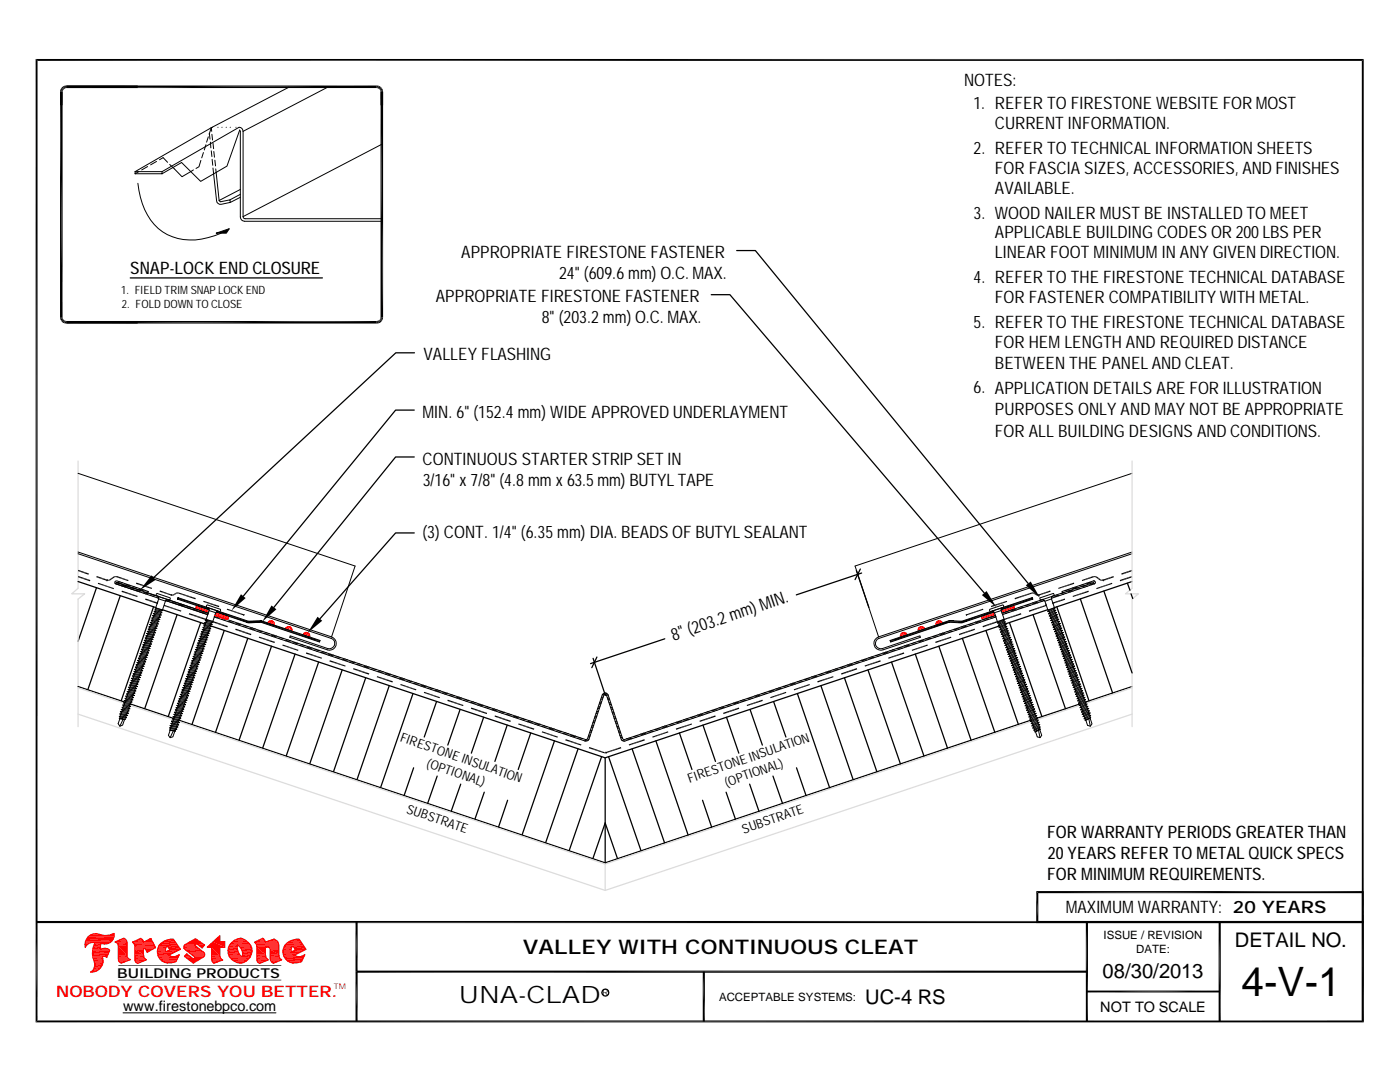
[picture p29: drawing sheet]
<svg xmlns="http://www.w3.org/2000/svg" width="279mm" height="216mm" viewBox="0 0 279 216" stroke-linecap="round" stroke-linejoin="round" font-family="sans-serif">
<defs><g id="words">
<text font-size="8.1" x="247.8" y="198.7">4-V-1</text>
<text font-size="4.8" x="91.6" y="200.1">UNA-CLAD</text>
<g font-size="4">
<text x="104.4" y="190.4">VALLEY WITH CONTINUOUS CLEAT</text>
<text x="246.5" y="189">DETAIL NO.</text>
<text x="220" y="195.1">08/30/2013</text>
<text x="172.6" y="200.3">UC-4 RS</text>
</g>
<g font-size="3.4">
<text x="192.4" y="17.2">NOTES:</text>
<text x="194.3" y="21.8">1. REFERTOFIRESTONEW</text>
<text x="233.3" y="21.8">EBSITEFORMST</text>
<text x="253" y="21.8">O</text>
<text x="198.5" y="25.7">CURRENT INFORMTION.</text>
<text x="224.3" y="25.7">A</text>
<text x="194.3" y="30.7">2. REFERTOTECHNICALINFORMTIONSHEETS</text>
<text x="198.5" y="34.7">FORFASCIA SIZES, ACCESSORIES, ANDFINISHES</text>
<text x="241.6" y="30.7">A</text>
<text x="198.5" y="38.7">AVAILABLE.</text>
<text x="194.3" y="43.6">3. W</text>
<text x="198.5" y="47.6">APPLICABLE BUILDINGCODESOR200LBS PER</text>
<text x="201.2" y="43.6">OODNAILERMSTBEINSTALLEDTOM</text>
<text x="221.9" y="43.6">U</text>
<text x="255.7" y="43.6">EET</text>
<text x="92" y="51.5">APPROPRIATE FIRESTONEFASTENER</text>
<text x="198.5" y="51.6">LINEARFOOTM</text>
<text x="220.6" y="51.6">INIMMINANYGIVENDIRECTION.</text>
<text x="226.6" y="51.6">U</text>
<text x="26" y="54.7">SNAP-LOCKENDCLOSURE</text>
<text x="111.6" y="55.7">24&quot;(609.6mm)O.C. M</text>
<text x="140.6" y="55.7">AX.</text>
<text x="194.3" y="56.6">4. REFERTOTHEFIRESTONETECHNICALDATABASE</text>
<text x="87" y="60.3">APPROPRIATE FIRESTONEFASTENER</text>
<text x="108.1" y="64.5">8&quot;(203.2mm)O.C. M</text>
<text x="135.5" y="64.5">AX.</text>
<text x="194.3" y="65.5">5. REFERTOTHEFIRESTONETECHNICALDATABASE</text>
<text x="198.5" y="60.5">FORFASTENERCOM</text>
<text x="227.9" y="60.5">PATIBILITYWHM</text>
<text x="246.1" y="60.5">IT</text>
<text x="253.6" y="60.5">ETAL.</text>
<text x="84.5" y="71.9">VALLEYFLASHING</text>
<text x="198.5" y="69.5">FORHEMLENGTHANDREQUIREDDISTANCE</text>
<text x="198.5" y="73.6">BETW</text>
<text x="206.8" y="73.6">EENTHE PANELANDCLEAT.</text>
<text x="84.3" y="83.4">M</text>
<text x="86.7" y="83.4">IN. 6&quot;(152.4mm)W</text>
<text x="112.5" y="83.4">IDE APPROVEDUNDERLAYMNT</text>
<text x="151.7" y="83.4">E</text>
<text x="194.3" y="78.4">6. APPLICATIONDETAILS AREFORILLUSTRATION</text>
<text x="198.5" y="82.8">PURPOSESONLY ANDM</text>
<text x="232.8" y="82.8">AYNOTBE APPROPRIATE</text>
<text x="198.5" y="87.1">FORALLBUILDINGDESIGNSANDCONDITIONS.</text>
<text x="84.3" y="92.8">CONTINUOUS STARTERSTRIP SET IN</text>
<text x="84.4" y="96.9">3/16&quot;x7/8&quot;(4.8mmx63.5mm)BUTYLTAPE</text>
<text x="84.3" y="107.4">(3)CONT. 1/4&quot;(6.35mm)DIA. BEADSOFBUTYLSEALANT</text>
<text x="134.4" y="127.8" transform="rotate(-19 134.4 127.8)">8&quot; (203.2 mm) MIN.</text>
<text x="209" y="167.3">FORW</text>
<text x="218.4" y="167.3">ARRANTY PERIODSGREATERTHAN</text>
<text x="209.1" y="171.5">20YEARSREFERTOMTAL QUICKSPECS</text>
<text x="241.2" y="171.5">E</text>
<text x="209" y="175.6">FORM</text>
<text x="218.1" y="175.6">INIMMREQUIREMNTS.</text>
<text x="224.1" y="175.6">U</text>
<text x="244.4" y="175.6">E</text>
<text x="212.7" y="182.2">MXIMMWRRANTY: 20 YEARS</text>
<text x="215.1" y="182.2">A</text>
<text x="222" y="182.2">U</text>
<text x="229.7" y="182.2">A</text>
</g>
<text font-size="3.2" fill="#f00" x="11.2" y="198.9">NOBODY COVERS YOU BETTER.</text>
<g font-size="2.9">
<text x="24.6" y="201.8">www.firestonebpco.com</text>
<text x="219.6" y="201.9">NOT TO SCALE</text>
</g>
<text font-size="2.7" x="23.4" y="195.1">BUILDING PRODUCTS</text>
<g font-size="2.6">
<text x="79.7" y="147.9" transform="rotate(19 79.7 147.9)">FIRESTONE INSULATION</text>
<text x="85" y="153" transform="rotate(19 85 153)">(OPTIONAL)</text>
<text x="137.6" y="156.2" transform="rotate(-19 137.6 156.2)">FIRESTONE INSULATION</text>
<text x="145" y="157" transform="rotate(-19 145 157)">(OPTIONAL)</text>
<text x="81" y="162.1" transform="rotate(19 81 162.1)">SUBSTRATE</text>
<text x="148.5" y="166.3" transform="rotate(-19 148.5 166.3)">SUBSTRATE</text>
</g>
<g font-size="2.3">
<text x="24.2" y="58.7">1. FIELDTRIMSNAPLOCKEND</text>
<text x="24.3" y="61.5">2. FOLDDOW</text>
<text x="37.3" y="61.5">NTOCLOSE</text>
<text x="220.2" y="187.4">ISSUE / REVISION</text>
<text x="226.8" y="190.2">DATE:</text>
<text x="143.5" y="199.7">ACCEPTABLE SYSTEMS:</text>
</g>
<text font-size="1.6" fill="#f00" x="66.6" y="197.3">TM</text>
<text font-size="1.6" x="120.1" y="198.5">R</text>
</g></defs>
<g fill="none" stroke="#000" stroke-width=".25">
<path d="M141.9 58.8h3.8l50.7 59.5M147 50h3.7l54.5 66.4M82.7 70.4h-3.7l-48.4 44.9M82.7 91.2h-3.7l-24.3 30M82.7 81.8h-3.7l-30.4 37.2M15.6 116l15.5 5.2M19.3 117.3l-3.7 10.7M24 118.9l-6.5 18.7M82.7 106.3h-3.7l-15.2 17.2M170.9 113.8l2.5 7.4M171.7 113.5l-1.1 2.2M172 114.3l-13.1 4.4"/>
<path d="M215.6 119.5l6.4 18.8M220.3 117.9l5.6 16.4M225 116.4l.5 1.4M225.7 118.5l.4 .9M225.9 116l-15.5 5.2M15.6 137l9.4 3.1M30.6 121.1l-6.4 18.8M32.4 121.7l8.6 2.8M35.3 122.6l-6.4 18.8M40 124.2l-6.4 18.8M42 124.9l78.8 26.3v21M44.7 125.8l-6.4 18.8"/>
<path d="M49.4 127.4l-6.4 18.7M54.2 128.9l-6.5 18.8M58.9 130.5l-6.5 18.8M63.6 132.1l-6.5 18.8M68.3 133.7l-6.5 18.7M73 135.3l-6.5 18.7M77.7 136.8l-6.5 18.8M82.4 138.4l-6.5 18.8M87.1 140l-2.4 7.1M118.4 131.4l2.4 7.4M119.1 131.1l-1 2.1M132.7 127.5l-14.8 4.9"/>
<path d="M154.4 140l2.4 7.1M159.1 138.4l6.5 18.8M163.8 136.8l6.5 18.8M168.5 135.3l6.5 18.7M173.2 133.7l6.5 18.7M177.9 132.1l6.5 18.8M182.7 130.5l6.4 18.8M187.4 128.9l6.4 18.8M192.1 127.4l6.4 18.7M196.8 125.8l6.4 18.8M199.5 124.9l-78.7 26.3M201.5 124.2l6.4 18.8"/>
<path d="M206.2 122.6l6.4 18.8M209.1 121.7l-8.5 2.8M210.9 121.1l6.4 18.8M225.9 137l-9.1 3M26.2 140.5l8.5 2.9M35.9 143.8l84.9 28.4M82.5 153.2l-1.9 5.6M87.2 154.9l-1.9 5.4M91.8 141.6l-2.4 7.1M91.9 156.5l-1.9 5.4M96.5 143.1l-2.4 7.2M96.6 158.1l-1.8 5.3"/>
<path d="M101.2 144.7l-2.4 7.2M101.3 159.7l-1.8 5.4M105.9 146.3l-2.5 7.2M110.7 147.8l-6.5 18.8M115.4 149.4l-6.5 18.8M120.1 151l-6.5 18.8M121.5 151l6.4 18.8M126.2 149.4l6.4 18.8M130.9 147.8l6.4 18.8M135.6 146.3l2.5 7.2M140.2 159.7l1.8 5.4M140.3 144.7l2.5 7.2"/>
<path d="M144.9 158.1l1.9 5.3M145 143.1l2.4 7.2M149.6 156.5l1.9 5.4M149.7 141.6l2.4 7.1M154.3 154.9l1.9 5.4M159 153.2l1.9 5.6M205.8 143.7l-85 28.5M215.6 140.5l-8.6 2.8M118.3 171.3l2.5-7.1 2.4 7.1"/>
</g>
<g fill="#000">
<path d="M15.6 115.2l2.4 .5-.1 .3zM15.6 114l2.1 .4v.3zM15.6 114.9l2.4 .8-2.4-.5zM15.6 113.7l2.1 .7-2.1-.4zM19.2 115.2l2.2 .5-.1 .2zM19.3 114.9l2.1 .8-2.2-.5zM19.5 116.5l3.2 .8v.3zM19.6 116.3l3.1 1-3.2-.8zM21.4 115.7l.3 .2h-.4zM21.4 115.7h.2l.1 .2zM21.6 115.7l.2-.1 .2 .2zM21.6 115.7l.4 .1-.3 .1z"/>
<path d="M21.8 115.6l.9-.6-.7 .8zM22.7 115l.1 .2-.8 .6zM22.7 115l.3-.1v.2zM22.7 115l.3 .1-.2 .1zM23 114.9l.2 .3-.2-.1zM23.2 115.2l2.5 .5-.1 .3zM23 114.9h.3l-.1 .3zM23.3 114.9l2.4 .8-2.5-.5zM24.3 118.1l3.2 .8-.1 .2zM24.3 117.9l3.2 1-3.2-.8zM27.1 116.5l3.3 .8-.1 .2zM27.2 116.2l3.2 1.1-3.3-.8z"/>
<path d="M29 119.7l2.5 .5-.1 .3zM29 119.4l2.5 .8-2.5-.5zM30.2 114.8l.9 .9-3.2 2.1zM31.8 118.1l2.4 .5v.2zM31.9 117.8l2.3 .8-2.4-.5zM34.2 118.6l.3 .3-.3-.1zM34.2 118.6h.3v.3zM34.5 118.6l.2-.1 .1 .2zM34.5 118.6l.3 .1-.3 .2zM34.7 118.5l.1 .2zM34.8 118.5l.2-.2-.1 .4zM34.8 118.5v.2z"/>
<path d="M35 118.3l.2 .2-.3 .2zM35 118.3l.3-.1v.2zM35 118.3l.3 .1zM35.4 119.5l6.3 1.8h-1zM35.4 119.5h1l5.3 1.8zM35.5 119.3l.9 .2h-1zM35.3 118.2l.3 .2h-.3zM35.6 118.4l3.5 .9-.1 .3zM35.3 118.2h.4l-.1 .2zM35.7 118.2l3.4 1.1-3.5-.9zM40.6 119.9l3.2 1-3.2-.8zM48.1 118.6l.9 .7-2.8 2.5z"/>
<path d="M196 118.7l.9-.8 1.9 3.3zM197.8 120.9l3.1-1-3.1 1.3zM199.9 121.3l5.2-1.8-4.2 1.8zM200.9 121.3l4.2-1.8h1zM204.7 116.8l1-.8 1.9 3.3zM202.5 119.3l3.4-1.1-3.3 1.4zM202.6 119.6l3.3-1.4 .1 .2zM205.1 119.5l.9-.2 .1 .2zM205.9 118.2l.3 .2h-.2zM205.9 118.2h.3v.2zM206.2 118.2l.2 .3-.2-.1zM206.2 118.2l.3 .1-.1 .2z"/>
<path d="M206.4 118.5h.4l-.2 .2zM206.9 118.5l.2 .4-.4-.2zM206.6 118.7l.3-.2zM206.5 118.3l.3 .2h-.4zM206.9 118.5l.2 .1v.3zM206.8 118.5h.1l-.3 .2zM207.1 118.6l.3 .2-.3 .1zM207.1 118.6h.2l.1 .2zM207.3 118.6l2.3-.8-2.2 1zM207.4 118.8l2.2-1 .1 .3zM210.1 120.2l2.4-.8-2.4 1.1zM210.1 120.5l2.4-1.1 .1 .3z"/>
<path d="M211.2 117.3l3.1-1.1-3.1 1.3zM211.2 117.5l3.1-1.3 .1 .3zM214.1 118.9l3.1-1-3.1 1.2zM214.1 119.1l3.1-1.2 .1 .2zM215.9 115.7l2.3-.8-2.2 1.1zM216 116l2.2-1.1 .1 .3zM218.2 114.9h.3v.2zM218.2 114.9l.3 .2-.2 .1zM218.5 114.9l.2 .3-.2-.1zM218.5 114.9l.4 .1-.2 .2zM219.7 115.6l.2 .3-.4-.1zM218.7 115.2l1 .4-.2 .2z"/>
<path d="M219.7 115.6l.2 .1v.2zM218.9 115l.8 .6-1-.4zM219.9 115.7l.3 .2h-.3zM219.9 115.7h.2l.1 .2zM218.8 117.3l3.1-1-3 1.3zM218.9 117.6l3-1.3 .1 .2zM220.1 115.7l2.1-.8-2 1zM220.2 115.9l2-1 .1 .3zM223.5 115.7l2.4-.8-2.3 1.1zM223.8 114.4l2.1-.7-2 1zM223.6 116l2.3-1.1 .1 .3zM223.9 114.7l2-1 .1 .3z"/>
<path d="M32.7 120.9l3.5 .9-.1 .2zM32.8 120.7l3.4 1.1-3.5-.9zM37.7 122.6l3.5 .9-.1 .2zM37.8 122.3l3.4 1.2-3.5-.9zM40.6 120.1l3.2 .8-.1 .3zM40.7 121.3h1v.4zM43.2 122.1l6.3 1.9h-.9zM43.2 122.1h1l5.3 1.9zM43.4 121.9l.8 .2h-1zM45.3 121.7l3.4 .9-.1 .2zM45.3 121.5l3.4 1.1-3.4-.9zM42.4 124.2l3.1 .7-.1 .3z"/>
<path d="M42.5 123.9l3 1-3.1-.7zM48.6 124h1zM48.6 124h1.1zM49.2 124.2h1.1zM49.4 124.2h.4zM49.4 124.2h.9zM49.6 124.2h.2zM46.9 125.7l3.3 .8-.1 .2zM47 125.4l3.2 1.1-3.3-.8zM51.3 123.9l1.1 .1zM51.3 123.9h.9zM51.9 123.9h.3z"/>
<path d="M51.9 123.9h.2zM51.9 124.2h1.1zM52 124.2h1zM52.1 124.2l11.8 3.6h-1zM52.1 124.2h.9l10.9 3.6zM51.6 127.3l3.3 .8-.1 .2zM51.7 127l3.2 1.1-3.3-.8zM54.2 120.8l1 .8-2.9 2.5zM56.3 128.8l3.3 .9-.1 .2zM56.4 128.6l3.2 1.1-3.3-.9zM62.9 127.8h1l-.1 .3zM61 130.4l3.3 .8-.1 .2z"/>
<path d="M61.1 130.2l3.2 1-3.3-.8zM63.4 123.1l.9 .8-2.9 2.4zM65.7 132l3.3 .8-.1 .2zM65.8 131.7l3.2 1.1-3.3-.8zM70.5 133.6l3.2 .8-.1 .2zM70.5 133.3l3.2 1.1-3.2-.8zM75.2 135.1l3.2 .8-.1 .3zM75.3 134.9l3.1 1-3.2-.8zM79.9 136.7l3.2 .8-.1 .3zM80 136.5l3.1 1-3.2-.8zM84.6 138.3l3.2 .8-.1 .2zM84.7 138l3.1 1.1-3.2-.8z"/>
<path d="M149 140.7l3.1-1.1-3 1.3zM149.1 140.9l3-1.3 .1 .3zM153.7 139.1l3.1-1.1-3 1.3zM153.8 139.3l3-1.3 .1 .3zM158.4 137.5l3.1-1-3 1.3zM158.5 137.8l3-1.3 .1 .2zM163.1 135.9l3.2-1-3.1 1.3zM163.2 136.2l3.1-1.3v.2zM167.9 134.4l3.1-1.1-3.1 1.3zM167.9 134.6l3.1-1.3 .1 .3zM172.6 132.8l3.1-1.1-3.1 1.3zM172.6 133l3.1-1.3 .1 .3z"/>
<path d="M177.6 127.8h1l-.8 .3zM177.2 131.2l3.2-1-3.1 1.2zM177.3 131.4l3.1-1.2 .1 .2zM181.9 129.7l3.2-1.1-3.1 1.3zM182 129.9l3.1-1.3 .1 .2zM177.6 127.8l10.9-3.6-9.9 3.6zM178.6 127.8l9.9-3.6h.9zM188.5 124.2h1zM188.5 124.2h1.1zM188.5 124.2h.9zM189.4 123.9h.8zM189.4 123.9h.3z"/>
<path d="M186.6 128.1l3.2-1.1-3.1 1.3zM186.7 128.3l3.1-1.3 .1 .3zM191.2 124.2h.7zM191.2 124.2h.9zM191.7 124.2h.2zM191.9 124h1zM192 124h1zM191.4 126.5l3.1-1.1-3.1 1.3zM191.4 126.7l3.1-1.3 .1 .3zM192.8 122.6l3.4-1.1-3.3 1.3zM192.9 122.8l3.3-1.3 .1 .2zM192 124l5.4-1.9-4.4 1.9z"/>
<path d="M193 124l4.4-1.9h1zM197.4 122.1l.7-.2 .3 .2zM196.1 124.9l3-1-2.9 1.3zM196.2 125.2l2.9-1.3v.3zM199.9 121.3h1l-1.1 .4zM197.8 121.2l3.1-1.3 .1 .2zM200.3 123.5l3.5-1.2-3.4 1.4zM200.4 123.7l3.4-1.4v.3zM205.3 121.8l3.4-1.1-3.3 1.4zM205.4 122.1l3.3-1.4 .1 .2zM89.3 139.9l3.2 .8-.1 .2zM89.4 139.6l3.1 1.1-3.2-.8z"/>
<path d="M94 141.4l3.2 .8v.3zM94.1 141.2l3.1 1-3.2-.8zM98.7 143l3.2 .8v.3zM98.8 142.7l3.1 1.1-3.2-.8zM103.4 144.6l3.2 .8v.2zM103.5 144.4l3.1 1-3.2-.8zM108.1 146.1l3.2 .9v.2zM108.2 145.9l3.1 1.1-3.2-.9zM112.8 147.7l3.2 .8v.3zM112.9 147.5l3.1 1-3.2-.8zM120.6 150.1l.2 .2h-.3zM117.5 149.3l3.1 .8-.1 .2z"/>
<path d="M120.6 150.1h.2v.2zM117.6 149.1l3 1-3.1-.8zM120.8 150.1l.2 .2h-.2zM120.8 150.1h.1l.1 .2zM120.9 150.1l3-1-2.9 1.2zM121 150.3l2.9-1.2 .1 .2zM125.5 148.5l3.1-1-3 1.3zM125.6 148.8l3-1.3 .1 .2zM130.2 147l3.1-1.1-3 1.3zM130.3 147.2l3-1.3 .1 .2zM134.9 145.4l3.1-1-3 1.2zM135 145.6l3-1.2 .1 .2z"/>
<path d="M139.6 143.8l3.1-1.1-3 1.4zM139.7 144.1l3-1.4 .1 .3zM144.3 142.2l3.1-1-3 1.3zM144.4 142.5l3-1.3 .1 .2z"/>
</g>
<g fill="none" stroke="#000" stroke-width=".2">
<path d="M15.6 94.4l55.3 18.5-4.7 14.2M225.9 94.4l-55.3 18.5 4.7 14.2M15.6 110.5l50.5 16.9a1.07 1.07 0 0 1 .7 1.3 1.07 1.07 0 0 1-1.4 .7l-7.5-2.5-.1 .3 7.5 2.5a1.36 1.36 0 0 0 1.8-.9 1.36 1.36 0 0 0-.9-1.7M15.6 110.2l50.6 16.9M21.4 115.7l-.1 .2M23.1 116.5l-.2-.4 .4-.2 6.3 2.1-.1 .3M23.1 116.5l8.6 2.9-.1-.4M23.1 116.5l4.8 1.6M24 116.1l-1.1 .3M24.5 116.3l-1.1 .3M25.4 116.6l-1.1 .3M25.9 116.8l-1.1 .3"/>
<path d="M26.8 117.1l-1.1 .3M27.3 117.3l-1.1 .3M27.9 117.8l-4.7-1.6 18.3 6.1-.1 .3-8.3-2.8 8.3 2.8M28.2 117.6l-1.1 .3M28.7 117.7l-1.1 .3M29.5 118.1l-.9 .2M29.6 118.4l-.6 .1M30.5 118.7l-.5 .1M31 118.8l-.5 .2M31.2 118.5l.1-.1 2.7 .9v.3l-.2 .1-.4-.1-.4 .3-1.3-.4-.1-.5-.4-.2zM31.6 119.2l-.2 .1M31.7 119.5l-.6 1.8"/>
<path d="M33 119.9l-.6 1.8-1.3-.4M33.3 119.6h.1M33.9 119.8l-.6 .1M34.2 118.6v.2M207.3 118.6l.1 .2M207.4 119.8l.6 .2M207.6 119.3l2.6-.9 .2 .3-.5 .3-.1 .5-1.3 .5-.3-.4h-.6zM207.9 119.7l.5 .1M208.2 119.6l.2 .2-8.3 2.8M208.5 120l.6 1.7M209.8 119.5l.6 1.8-1.3 .4M209.8 119.3h.1"/>
<path d="M210.3 118.9l.5 .1M210.8 118.7l.5 .2M211.7 118.4l.6 .2M212 118.2l.8 .2M212 118.3v-.3l6.2-2.1 .4 .2v.3l-.2 .1-8.6 2.9 .1-.4M212.6 117.8l1.1 .3M213.1 117.6l1.1 .3M214 117.3l1.1 .3M214.5 117.2l1.1 .2M215.4 116.8l1.1 .3M215.9 116.7l1.1 .3M216.9 116.4l1 .3"/>
<path d="M217.3 116.2l1.1 .3M218.3 115.9l.2 .1M218.3 116.2l-18.3 6.1M220.1 115.7l.1 .2M225.9 110.5l-50.5 16.9a1.07 1.07 0 0 0-.6 1.3 1.07 1.07 0 0 0 1.3 .7l7.5-2.5 .1 .3-7.5 2.5a1.37 1.37 0 0 1-1.7-.9 1.37 1.37 0 0 1 .8-1.7M225.9 110.2l-50.6 16.9M24.8 139.8l1.3 .1 .3 .2-.3 .1zM24.9 139.4l.3-.1 1.3 .4-1.3-.2zM25 140l-.1 .2M25.1 138.9l1.3 .1 .3 .2-.3 .1zM25.2 139.5l-.1 .2M25.2 138.5l.3-.1 1.3 .4-1.3-.2z"/>
<path d="M25.3 139.1l-.1 .2M25.4 138l1.3 .1 .3 .2-.3 .1zM25.5 138.6l-.1 .3M25.5 137.6l.3-.1 1.3 .4h-.3zM25.6 138.2l-.1 .2M25.7 137.1l1.3 .1 .3 .2-1.4-.1zM25.8 137.7l-.1 .3M25.8 136.7l.3-.1 1.3 .4h-.3zM25.9 137.3l-.1 .2M26 136.2l1.3 .2 .3 .1-1.4-.1zM26.1 136.8l-.1 .3M26.1 135.8l.3-.1 1.3 .4h-.3z"/>
<path d="M26.2 139.7l-.1 .2M26.2 136.4l-.1 .2M26.2 135.3l1.4 .2 .3 .1-1.4-.1zM26.4 135.9l-.1 .3M26.4 139.3l-.1 .2M26.4 134.9l.4-.1 1.2 .4-.3 .1zM26.5 138.8l-.1 .2M26.5 135.5l-.1 .2M26.5 134.5l1.4 .1 .3 .1-1.4-.1zM26.7 135l-.1 .3M26.7 138.4l-.1 .2M26.7 134l.4-.1 1.2 .4-.3 .1z"/>
<path d="M26.8 134.6v.2M26.8 137.9l-.1 .2M26.8 133.6l.4-.1 1.3 .4-1.4-.2zM27 137.5l-.1 .2M27 134.2l-.1 .2M27 133.1l1.4 .1 .2 .2-.3 .1zM27.1 137l-.1 .2M27.1 133.7v.2M27.1 132.7l.4-.1 1.3 .4-1.4-.2zM27.3 136.6l-.1 .2M27.3 133.3l-.1 .2M27.3 132.2l1.4 .1 .2 .2-.3 .1z"/>
<path d="M27.4 136.1l-.1 .3M27.4 132.8l-.1 .3M27.4 131.8l.4-.1 1.3 .4-1.4-.1zM27.6 135.7l-.1 .2M27.6 132.4l-.1 .2M27.6 131.3l1.4 .1 .2 .2-.3 .1zM27.7 135.3l-.1 .2M27.7 132l-.1 .2M27.8 130.9l.3-.1 1.3 .4-1.4-.1zM27.9 134.8l-.1 .2M27.9 131.5l-.1 .2M27.9 130.4l1.4 .2 .2 .1-.3 .1z"/>
<path d="M28 134.4l-.1 .2M28 131.1l-.1 .2M28.1 130l.3-.1 1.3 .4-1.4-.1zM28.2 133.9l-.1 .3M28.2 130.6l-.1 .2M28.2 129.5l1.3 .2 .3 .1-.3 .1zM28.3 133.5l-.1 .2M28.3 130.2l-.1 .2M28.4 129.1l.3-.1 1.3 .4-.4 .1zM28.4 133v.2M28.4 129.7v.2M28.5 128.7l1.3 .1 .3 .1-1.4-.1z"/>
<path d="M28.6 132.6l-.1 .2M28.6 129.2l-.1 .3M28.7 128.2l.3-.1 1.3 .4-.4 .1zM28.7 132.1v.2M28.7 128.8v.2M28.8 127.8l1.3 .1 .3 .2-1.4-.2zM28.9 128.4l-.1 .2M28.9 131.7l-.1 .2M29 127.3l1.6 .3-.4 .1zM29 131.2v.2M29 127.9v.2M29.1 126.9l1.4 .1 .2 .2-1.4-.2z"/>
<path d="M29.2 127.5l-.1 .2M29.2 130.8l-.1 .2M29.3 126.4l1.6 .3-.4 .1zM29.3 127v.3M29.3 130.3v.3M29.4 126l1.4 .1 .2 .2-1.4-.1zM29.5 126.6l-.1 .2M29.5 129.9l-.1 .2M29.5 125.5h.4l1.3 .3-.4 .1zM29.6 126.2l-.1 .2M29.6 129.5l-.1 .2M29.7 125.1l.3-.1 1.3 .4-1.4-.1z"/>
<path d="M29.8 129l-.1 .2M29.8 125.7l-.1 .2M29.8 124.6l1.4 .2 .3 .1-.4 .1zM29.9 125.3v.2M29.9 128.6l-.1 .2M30 124.2l.3-.1 1.3 .4-1.4-.1zM30.1 128.1l-.1 .3M30.1 124.8l-.1 .2M30.1 123.7l1.4 .2 .2 .1-.3 .1zM30.2 124.4v.2M30.2 127.7l-.1 .2M30.3 123.3l.3-.1 1.3 .4-1.4-.1z"/>
<path d="M30.4 123.9l-.1 .2M30.4 127.2l-.1 .3M30.4 122.9l1.4 .1 .2 .1-.3 .1zM30.5 123.5v.2M30.5 126.8v.2M30.6 122.4l.3-.1 1.3 .4-1.4-.1zM30.7 123l-.1 .2M30.7 126.3l-.1 .3M30.7 122l1.4 .1 .2 .2h-.3zM30.8 122.6v.2M30.8 125.9v.2M30.9 121.5h.3l1.3 .3-1.4-.1z"/>
<path d="M31 122.1l-.1 .2M31 125.4l-.1 .3M31.1 121.3l.1 .2M31.1 121.7v.2M31.1 125v.2M31.3 124.5l-.1 .3M31.4 124.1v.2M31.5 120.1l-.1 .4M31.6 123.7l-.1 .2M31.7 123.2v.2M31.9 122.8l-.1 .2M32 122.3v.3"/>
<path d="M32.2 121.9l-.1 .2M34.8 120.1l-.6 .1M35.3 120.3l-.5 .1M35.6 139.9l1.3 .1 .3 .2-.4 .1zM35.7 139.4h.3l1.3 .3-1.4-.1zM35.9 139l1.3 .1 .3 .2-.4 .1zM35.9 139.6v.2M36 138.6l.3-.1 1.3 .4-1.4-.2zM36.1 139.1l-.1 .3M36.2 138.1l1.3 .1 .3 .2-.4 .1zM36.2 120.6l-.6 .1M36.2 138.7v.2"/>
<path d="M36.3 137.7l.3-.1 1.3 .4h-.3zM36.4 138.3l-.1 .2M36.4 137.2l1.4 .1 .3 .2-1.4-.1zM36.5 137.8v.2M36.6 136.8l.3-.1 1.3 .4h-.3zM36.7 120.7l-.5 .2M36.7 137.4l-.1 .2M36.7 136.3l1.4 .1 .3 .2-1.4-.1zM36.8 136.9v.3M36.9 135.9l.3-.1 1.3 .4h-.3zM37 139.8l-.1 .2M37 136.5l-.1 .2"/>
<path d="M37 135.4l1.4 .2 .3 .1-1.4-.1zM37.1 139.4v.2M37.1 136v.3M37.2 135l1.6 .3h-.3zM37.3 138.9l-.1 .2M37.3 135.6l-.1 .2M37.3 134.5l1.4 .2 .2 .1-1.3-.1zM37.4 138.5v.2M37.5 135.1l-.1 .3M37.5 134.1l1.6 .3-.3 .1zM37.6 138l-.1 .2M37.6 134.7l-.1 .2"/>
<path d="M37.6 133.6h.4l1.2 .3-1.3-.1zM37.6 121l-.5 .2M37.7 137.5v.3M37.8 134.2l-.1 .3M37.8 133.2l1.4 .1 .2 .2-.3 .1zM37.9 137.1l-.1 .2M37.9 133.8l-.1 .2M37.9 132.8l.4-.1 1.2 .4-1.3-.2zM38.1 136.7l-.1 .2M38.1 133.3l-.1 .3M38.1 132.3l1.4 .1 .2 .2-.3 .1zM38.1 121.2l-.5 .2"/>
<path d="M38.2 136.2l-.1 .2M38.2 132.9l-.1 .2M38.2 131.9l.4-.1 1 .2 .2 .2-1.3-.2zM38.4 135.8l-.1 .2M38.4 132.5l-.1 .2M38.4 131.4l1.4 .1 .2 .2-.3 .1zM38.5 135.3l-.1 .3M38.5 132l-.1 .2M38.5 131l.4-.1 1.3 .4-1.4-.2zM38.7 134.9l-.1 .2M38.7 131.6l-.1 .2M38.7 130.5l1.3 .1 .3 .2-.3 .1z"/>
<path d="M38.8 134.5l-.1 .2M38.8 131.1l-.1 .3M38.8 130.1l.4-.1 1.3 .4-1.4-.1zM38.9 134v.2M38.9 130.7v.2M39 129.6l1.3 .2 .3 .1-.3 .1zM39 121.5l-.5 .2M39.1 130.3l-.1 .2M39.1 133.6l-.1 .2M39.1 129.2l.4-.1 1.3 .4h-.4zM39.2 133.1v.2M39.2 129.8v.2"/>
<path d="M39.3 128.7l1.3 .2 .3 .1-1.4-.1zM39.4 129.3l-.1 .3M39.4 132.7l-.1 .2M39.4 128.3l.4-.1 1.3 .4-.4 .1zM39.5 121.7l-.5 .1M39.5 128.9v.2M39.5 132.2v.2M39.6 127.8l1.3 .2 .3 .1-1.4-.1zM39.7 128.4l-.1 .3M39.7 131.8l-.1 .2M39.7 127.4l.3-.1 1.4 .4-.4 .1zM39.8 128v.2"/>
<path d="M39.8 131.3v.2M39.9 127l1.3 .1 .3 .2-1.4-.2zM40 127.6l-.1 .2M40 130.9l-.1 .2M40 126.5l1.7 .3-.4 .1-1-.2zM40.1 127.1l-.1 .2M40.1 130.4l-.1 .2M40.2 126.1l1.3 .1 .3 .2-1.4-.2zM40.3 126.7l-.1 .2M40.3 130l-.1 .2M40.3 125.6l1.7 .3-.4 .1zM40.4 122l-.5 .1"/>
<path d="M40.4 126.2l-.1 .2M40.4 129.5l-.1 .3M40.5 125.2l.3-.1 1.3 .4-1.4-.2zM40.6 129.1l-.1 .2M40.6 125.8l-.1 .2M40.6 124.7l1.4 .1 .2 .2-.3 .1zM40.7 125.3l-.1 .3M40.7 128.7l-.1 .2M40.8 124.3l.3-.1 1.3 .4-1.4-.1zM40.9 128.2l-.1 .2M40.9 124.9l-.1 .2M40.9 123.8l1.4 .2 .2 .1-.3 .1z"/>
<path d="M40.9 122.2l-.5 .1M41 124.5l-.1 .2M41 127.8l-.1 .2M41.1 123.6l.1 .2M41.2 123.5l-.1 .2M41.2 124l-.1 .2M41.2 127.3l-.1 .3M41.3 126.9l-.1 .2M41.4 120.7l2.6 .9v.3l-.1 .1-2.7-.8zM41.4 122.6h.1M41.5 126.4l-.1 .3M41.6 126l-.1 .2"/>
<path d="M41.7 121.3v.5l1.4 .5M41.7 121.3v.4l-6.3-2.2 .1-.2 14 4.7 2.7-.1 11.7 3.9-.1 .3-11.7-3.9h-2.7l-6.2-2.1M41.7 121.8l-.6 1.8M41.8 125.5l-.1 .3M41.9 125.1l-.1 .2M42.1 124.6l-.1 .2M42.2 124.2l-.1 .2M42.5 123.9l-.1 .3M42.9 122.8l74 24.8 .4-.2 2.9-8.7a.64 .64 0 0 1 .6-.4 .64 .64 0 0 1 .6 .4M43.1 122.3l-.6 1.7-1.4-.4M43.3 122.9l-.5 .2 74 24.8 .6-.2 .2-.3 3-8.8h.3l.2 .2 2.9 8.6 .1 .3 .6 .2 74.1-24.8-.1-.3-74.1 24.8-.4-.2-2.8-8.7M43.4 121.9l-.3 .4"/>
<path d="M43.4 121.9l-.3 .3M43.8 123.1l-.5 .2M44.7 123.4l-.5 .2M45.3 123.6l-.6 .1M46.1 123.9l-.5 .1M46.7 124.1l-.6 .1M47.6 124.4l-.6 .1M48.1 124.5l-.6 .2M48.7 122.6l-.1 .2M49 124.8l-.5 .2M49.2 124.2h2.7M49.5 125l-.6 .1"/>
<path d="M49.7 124h2.7M50.4 125.3l-.5 .2M50.9 125.5l-.5 .1M51.9 125.8l-.6 .1M52.3 125.9l-.5 .2M53.3 126.3l-.6 .1M53.8 126.4l-.6 .2M54.7 126.7l-.6 .2M55.2 126.9l-.5 .1M56.1 127.2l-.6 .2M56.6 127.4l-.6 .2M57.5 127.7l-.5 .1"/>
<path d="M58 127.8l-.5 .2M58.9 128.2l-.5 .1M59.4 128.4l-.5 .1M60.4 128.7l-.6 .1M60.9 128.8l-.6 .1M61.8 129.1l-.5 .2M62.3 129.3l-.5 .2M63.2 129.6l-.5 .2M63.7 129.8l-.5 .1M64.6 130.1l-.5 .1M65.2 130.3l-.6 .1M66 130.6l-.5 .1"/>
<path d="M66.5 130.7l-.5 .2M67.5 131l-.6 .1M68 131.2l-.6 .1M68.9 131.5l-.5 .2M69.4 131.7l-.6 .1M70.3 132l-.5 .1M70.8 132.1l-.5 .2M71.8 132.5l-.6 .1M72.2 132.6l-.5 .2M73.2 132.9l-.6 .2M73.7 133.1l-.6 .1M74.6 133.4l-.6 .2"/>
<path d="M75.1 133.6l-.6 .1M76 133.9l-.6 .1M76.5 134l-.6 .2M77.4 134.4l-.5 .1M77.9 134.5l-.5 .2M78.8 134.8l-.5 .2M79.3 135l-.5 .1M80.3 135.3l-.6 .2M80.8 135.5l-.6 .1M81.7 135.8l-.5 .1M82.2 135.9l-.5 .2M83.1 136.3l-.6 .1"/>
<path d="M83.6 136.4l-.5 .2M84.5 136.7l-.5 .2M85 136.9l-.5 .1M85.9 137.2l-.5 .1M86.4 137.4l-.5 .1M87.4 137.7l-.6 .1M87.9 137.8l-.6 .2M88.8 138.2l-.5 .1M89.3 138.3l-.6 .2M90.2 138.6l-.5 .2M90.7 138.8l-.5 .1M91.7 139.1l-.6 .1"/>
<path d="M92.1 139.3l-.5 .1M93 139.6l-.5 .1M93.6 139.7l-.6 .2M120.3 139.4l-.4 .1M120.4 139.1l-.4 .1M120.8 138.6h.1M120.8 138.3h.3M120.8 138.5l-.6 .1M120.9 138.6l.5 .1M121.2 139.2l.4 .2M121.3 139.6l.4 .1M147.7 139.8l.6 .2"/>
<path d="M148.3 139.7l.5 .1M149.2 139.4l.5 .1M149.7 139.2l.5 .1M150.6 138.9l.5 .1M151.1 138.7l.5 .2M152 138.4l.6 .2M152.5 138.2l.6 .2M153.5 137.9l.5 .1M154 137.8l.5 .1M154.9 137.5l.5 .1M155.4 137.3l.5 .1M156.3 136.9l.5 .2"/>
<path d="M156.8 136.8l.6 .1M157.7 136.5l.5 .2M158.2 136.3l.5 .2M159.1 136l.6 .1M159.6 135.8l.6 .2M160.6 135.6l.5 .1M161 135.4l.6 .1M162 135l.5 .2M162.5 134.9l.5 .1M163.4 134.6l.6 .1M163.9 134.4l.5 .2M164.8 134.1l.6 .1"/>
<path d="M165.3 133.9l.6 .2M166.2 133.6l.6 .2M166.8 133.5l.5 .1M167.6 133.2l.6 .1M168.1 133l.6 .1M169.1 132.7l.5 .1M169.6 132.5l.5 .2M170.5 132.2l.5 .2M171 132l.5 .2M171.9 131.7l.6 .2M172.4 131.6l.6 .1M173.4 131.3l.5 .1"/>
<path d="M173.9 131.1l.5 .1M174.8 130.8l.5 .1M175.3 130.6l.5 .2M176.2 130.3l.5 .2M176.7 130.1l.5 .2M177.6 129.8l.5 .2M178.1 129.7l.5 .1M179 129.4l.6 .1M179.5 129.2l.6 .1M180.5 128.9l.5 .1M180.9 128.7l.6 .2M181.9 128.4l.5 .2"/>
<path d="M182.4 128.2l.5 .2M183.3 127.9l.6 .2M183.8 127.8l.5 .1M184.7 127.5l.6 .1M185.2 127.3l.6 .1M186.1 127l.6 .1M186.6 126.8l.6 .2M187.5 126.5l.6 .2M188 126.3l.6 .2M189 126l.5 .2M189.1 123.9h2.8M189.5 125.9l.5 .1"/>
<path d="M189.6 124.2h2.7M190.4 125.6l.5 .1M190.9 125.4l.5 .1M191.8 125.1l.6 .1M192.3 124.9l.6 .2M192.8 122.6l.1 .2M193.3 124.6l.5 .2M193.8 124.4l.5 .2M194.6 124.1l.6 .2M195.2 124l.5 .1M196.1 123.7l.5 .1M196.6 123.5l.5 .1"/>
<path d="M197.5 121.6l2.7-.9 .1 .3v.2l-2.6 .8zM197.5 123.2l.5 .1M198 123l.5 .1M198.1 121.9l.3 .3M198.5 122.3l.6 1.7M199.1 124.3l1.4-.7-.2 .3-1 .4zM199.1 124l.2 .1M199.3 124.3l.1 .2M199.4 124.5l1-.4h.3l-1.2 .7h-.3zM199.5 124.8l.1 .2M199.6 125l1.2-.5-.2 .3-1.3 .5zM199.6 126.2l.3-.3 1.2-.5-.2 .2z"/>
<path d="M199.6 125.2l.1 .2M199.7 125.4l1-.4h.3l-1.2 .7h-.3zM199.8 121.8l.6 1.8-1.3 .4M199.8 121.8l-1.3 .5-.4-.4M199.8 125.7l.1 .2M199.9 121.3l-.1 .4 6.3-2.2-.1-.2-14 4.7-2.6-.1-11.8 3.9 .2 .3 11.6-3.9h2.7l6.3-2.1M199.9 121.3l-.1 .5M199.9 126.1l.1 .2M200 126.3l1-.4h.3l-1.2 .7h-.3zM200.1 126.6l.1 .2M200.2 126.8l1.2-.5-.2 .2-1.3 .5zM200.2 127.9l.3-.2 1.2-.5-.2 .2z"/>
<path d="M200.2 127l.1 .2M200.3 123.5l.1 .2M200.3 127.2l1-.5h.2l-.2 .3-.9 .5h-.3zM200.3 123.9l.1 .2M200.4 122.2l.5 .2M200.4 127.5l.1 .2M200.4 124.3l.1 .2M200.5 127.9l.1 .2M200.6 128.1l.9-.5h.4l-1.2 .8h-.3zM200.6 124.8l.1 .2M200.7 129.2l1.1-.7h.4l-1.2 .7zM200.7 128.4l.1 .2"/>
<path d="M200.7 125.2l.1 .2M200.8 128.6l1.2-.5-.2 .2-1.3 .5zM200.8 128.8l.1 .2M200.9 122l.5 .2M200.9 125.6l.1 .3M201 129.2l.1 .3M201 126.1l.1 .2M201.1 129.5l1.2-.6-.2 .3-1.3 .5zM201.1 130.6l.3-.3 1.2-.5-.2 .3zM201.1 129.7l.1 .2M201.2 129.9l1-.5h.3l-1.2 .7h-.3zM201.2 126.5l.1 .2"/>
<path d="M201.3 131l1.2-.7h.3l-1.2 .7zM201.3 130.1l.1 .2M201.3 127l.1 .2M201.4 130.6l.1 .2M201.5 127.4v.2M201.6 131l.1 .2M201.6 127.9l.1 .2M201.7 131.2l.9-.4h.3l-1.1 .6-.4 .1zM201.8 131.4v.3M201.8 131.7l1.3-.5-1.2 .7h-.3zM201.8 121.8l.5 .1M201.8 128.3v.2"/>
<path d="M201.9 131.9l.1 .2M201.9 128.8l.1 .2M202 132.1l.9-.4h.3l-1.4 .7zM202.1 132.3v.3M202.1 132.6l1.3-.5-.3 .2-1.2 .5zM202.1 129.2l.1 .2M202.2 132.8l.1 .2M202.2 129.7l.1 .2M202.3 133l.9-.5h.3l-1.1 .8h-.3zM202.3 121.6l.5 .1M202.4 133.3v.2M202.4 133.5l1.3-.5-.3 .2-1.2 .5z"/>
<path d="M202.4 130.1l.1 .2M202.5 133.7l.1 .2M202.5 130.6l.1 .2M202.6 133.9l.9-.5h.3l-1.2 .8h-.2zM202.6 134.2l.1 .2M202.7 134.4l1.3-.5-.2 .2-1.3 .5zM202.7 131l.1 .2M202.8 134.6l.1 .2M202.8 131.4l.1 .3M202.9 134.8l.9-.5h.3l-1.2 .7h-.3zM202.9 135l.1 .3M203 135.3l1.3-.6-.3 .3-1.2 .5z"/>
<path d="M203 131.9l.1 .2M203.1 135.5l.1 .2M203.1 132.3l.1 .2M203.2 135.7l.9-.5h.3l-.2 .3-1 .4h-.3zM203.2 121.3l.6 .1M203.2 135.9l.1 .2M203.3 132.8l.1 .2M203.3 136.1l1.3-.5-.3 .3-1.2 .5zM203.4 137.3l.2-.3 1.3-.5-.3 .3zM203.4 136.4l.1 .2M203.4 133.2l.1 .2M203.5 136.6l.9-.5h.3l-.2 .3-1 .4h-.3z"/>
<path d="M203.5 136.8l.1 .2M203.6 133.6l.1 .3M203.7 137.2l.1 .3M203.7 121.1l.5 .1M203.8 137.5l.9-.5h.3l-1.2 .7h-.3zM203.8 134.1v.2M203.8 138.6l1.2-.7h.3l-1.2 .7zM203.8 137.7l.1 .2M203.9 134.5l.1 .3M203.9 137.9l1.2-.5-.2 .3-1.2 .5zM204 139.1l.2-.3 1.2-.5-.2 .3zM204 138.1v.3"/>
<path d="M204 135l.1 .2M204.1 138.6l.1 .2M204.2 135.5l.1 .2M204.3 139v.3M204.3 139.3l1-.5h.3l-1.2 .7h-.3zM204.3 135.9l.1 .2M204.4 139.5l.1 .2M204.5 136.4l.1 .2M204.5 139.7l.9-.5h.3l-1.4 .8zM204.6 139.9v.3M204.6 120.8l.5 .1M204.6 136.8l.1 .2"/>
<path d="M204.8 137.2l.1 .3M204.9 137.7l.1 .2M205.1 138.1v.2M205.1 120.6l.6 .2M205.2 138.6l.1 .2M205.4 139v.2M205.5 139.4l.1 .3M205.7 139.9v.2M206 120.3l.6 .2M206.5 120.1l.6 .2M208.7 120.5l.1 .3M209.1 122l1.2-.7h.3l-1.2 .7z"/>
<path d="M209.1 121.7l.2 .1M209.4 122l.1 .3M209.5 122.3l1.2-.5-.2 .2-1.2 .5zM209.5 122.5l.1 .2M209.6 122.7l1-.5h.3l-1.2 .7h-.3zM209.7 123.8l1.2-.7h.3l-1.2 .7zM209.7 122.9l.1 .2M209.8 123.1l1.2-.5-.2 .3-1.3 .5zM209.8 123.4l.1 .2M210 123.8l.1 .2M210.1 124l1.2-.5-.2 .3-1.3 .5zM210.1 120.2v.3"/>
<path d="M210.1 124.2l.1 .3M210.2 124.5l1-.5h.3l-.3 .2-.9 .5h-.3zM210.3 125.6l1.2-.7h.3l-.3 .2-.9 .5zM210.3 124.7l.1 .2M210.4 124.9l1.2-.5-.2 .3-1.3 .5zM210.4 121.5v.3M210.4 125.1l.1 .3M210.5 122l.1 .2M210.6 125.6l.1 .2M210.7 125.8l1.2-.5-.2 .3-1.3 .5zM210.7 122.4v.3M210.7 126l.1 .3"/>
<path d="M210.8 122.9l.1 .2M210.8 126.3l1-.5h.2l-.2 .2-.9 .5h-.3zM210.9 126.5v.2M210.9 126.7l1.3-.5-.2 .2-1.3 .6zM210.9 123.3l.1 .3M211 126.9l.1 .3M211.1 123.8l.1 .2M211.1 127.2l.9-.5h.3l-.2 .2-.9 .5h-.3zM211.2 128.3l1.1-.7h.3l-.2 .2-.9 .5zM211.2 127.4v.2M211.2 127.6l1.3-.5-.2 .2-1.3 .5zM211.2 124.2l.1 .3"/>
<path d="M211.3 127.8l.1 .3M211.4 124.7l.1 .2M211.5 128.3v.2M211.5 128.5l1-.5h.3l-1.5 .7zM211.5 125.1l.1 .2M211.6 128.7l.1 .2M211.7 125.6l.1 .2M211.7 128.9l1.2-.5-.2 .3-.9 .5h-.3zM211.8 129.2v.2M211.8 129.4l1-.5h.3l-1.2 .7h-.3zM211.8 126l.1 .2M211.9 130.5l1.2-.7h.3l-1.2 .7z"/>
<path d="M211.9 129.6l.1 .2M212 126.4v.3M212 129.8l1.2-.5-.2 .3-1.2 .5zM212.1 130l.1 .3M212.1 126.9l.1 .2M212.2 131.4l1.2-.7h.3l-1.2 .7zM212.2 130.5l.1 .2M212.3 127.3v.3M212.3 130.7l1.2-.5-.2 .3-1.2 .5zM212.4 130.9l.1 .2M212.4 127.8l.1 .2M212.5 131.4l.1 .2"/>
<path d="M212.6 131.6l1.3-.5-.3 .3-1.2 .5zM212.6 128.2v.3M212.7 131.8l.1 .2M212.7 128.7l.1 .2M212.8 132l.9-.4h.3l-1.2 .7h-.3zM212.8 133.2l1.2-.7h.3l-.2 .2-1 .5zM212.8 132.3l.1 .2M212.9 132.5l1.3-.5-.3 .2-1.2 .6zM212.9 129.1v.3M213 132.7l.1 .2M213 129.6l.1 .2M213.1 134.1l1.2-.8h.3l-.2 .3-1 .5z"/>
<path d="M213.1 133.2l.1 .2M213.2 133.4l1.3-.5-.3 .2-1.2 .5zM213.2 130v.3M213.3 133.6l.1 .3M213.3 130.5l.1 .2M213.4 135l1.2-.8h.3l-.2 .3-1 .5zM213.4 134.1l.1 .2M213.5 134.3l1.3-.5-.3 .2-1.2 .5zM213.5 130.9v.2M213.6 134.5l.1 .2M213.6 131.4l.1 .2M213.7 135.8l1.2-.7h.3l-.2 .3-1 .4z"/>
<path d="M213.7 135l.1 .2M213.8 135.2l1.3-.5-.3 .2-1.2 .5zM213.8 131.8v.2M213.9 135.4l.1 .2M213.9 132.2l.1 .3M214 136.7l1.2-.7h.3l-.2 .3-1 .4zM214 135.8l.1 .3M214.1 136.1l1.2-.5-.2 .2-1.2 .5zM214.1 132.7l.1 .2M214.2 136.3v.2M214.2 133.1l.1 .2M214.3 136.7l.1 .2"/>
<path d="M214.4 136.9l.9-.4h.3l-1.4 .7zM214.4 133.6l.1 .2M214.5 137.2v.2M214.5 134l.1 .2M214.5 137.4l1.3-.5-.2 .3-1 .4h-.3zM214.6 137.6l.1 .2M214.7 137.8l.9-.4h.3l-1.1 .7h-.3zM214.7 134.5l.1 .2M214.8 138.1v.2M214.8 134.9l.1 .2M214.8 138.3l1.3-.5-.2 .2-1.3 .6zM214.9 138.5l.1 .2"/>
<path d="M215 138.7l.9-.4h.3l-1.1 .7h-.3zM215 135.4l.1 .2M215.1 139.9l1.1-.8h.3l-1.2 .8zM215.1 139v.2M215.1 135.8l.1 .2M215.1 139.2l1.3-.5-.2 .2-1.3 .5zM215.2 139.4l.1 .2M215.3 136.3v.2M215.3 139.9l.1 .2M215.4 136.7l.1 .2M215.6 137.2v.2M215.7 137.6l.1 .2"/>
<path d="M215.9 138v.3M216 138.5l.1 .2M216.2 138.9v.2M216.3 139.4l.1 .2M216.5 139.8v.2M23.8 142.9l1.3 .1 .2 .2-1.3-.1zM23.8 143.3l1.2 .3zM23.9 142.5l.3-.1 1.3 .3-.4 .1zM23.9 143.4l-.3 1 .3 .5 .6-.2 .3-1.1M24 143.1l-.1 .2M24 142l.3-.1 1.4 .4-1.4-.1zM24.1 142.6l-.1 .3"/>
<path d="M24.2 141.6l1.3 .1 .3 .2h-.3zM24.3 142.2l-.1 .2M24.3 141.1h.3l1.4 .3-1.4-.1zM24.4 141.7l-.1 .2M24.5 140.7l1.3 .1 .3 .2-.3 .1zM24.6 143.6l-.7 1.3M24.6 141.3l-.1 .2M24.6 140.3l.3-.1 1.3 .3-1.3-.1zM24.7 140.8l-.1 .3M24.9 140.4l-.1 .2M25 143.3l-.1 .2M25.1 142.8v.2"/>
<path d="M25.3 142.4l-.1 .2M25.5 141.9l-.1 .3M25.6 141.5l-.1 .2M25.8 141.1l-.1 .2M25.9 140.6l-.1 .2M26.1 140.2l-.1 .2M33.8 145.2h.3l1.2 .3-.2 .1zM33.8 145.7l1.3 .2zM33.9 144.8l1.4 .1 .2 .2-1.3-.2zM34 145.8l-.4 .9 .4 .5 .5-.2 .4-1.1M34 145.4v.2M34.1 144.4l.3-.1 1.3 .4h-.4z"/>
<path d="M34.2 144.9l-.1 .3M34.2 143.9l1.4 .1 .2 .2-1.3-.1zM34.3 144.5l-.1 .2M34.4 143.4l1.6 .3-.4 .1zM34.5 144.1l-.1 .2M34.5 143l1.4 .1 .2 .2-1.3-.1zM34.6 145.8l-.6 1.4M34.6 143.6l-.1 .2M34.7 142.5l1.6 .3-.4 .1zM34.8 143.2l-.1 .2M34.8 142.1l1.4 .1 .2 .2-1.3-.1zM34.9 142.7l-.1 .3"/>
<path d="M35 141.6l1.3 .2 .3 .1-.4 .1zM35.1 142.3l-.1 .2M35.1 145.6l-.1 .2M35.1 141.2l.3-.1 1.1 .3 .2 .1-1.4-.1zM35.2 141.8l-.1 .3M35.2 145.1l-.1 .3M35.3 140.8l1.3 .1 .3 .2h-.4zM35.3 141.4v.2M35.3 144.7v.2M35.4 140.3h.3l1.3 .3-1.4-.1zM35.5 140.9l-.1 .2M35.5 144.2l-.1 .3"/>
<path d="M35.6 143.8v.2M35.6 140.5v.2M35.8 140l-.1 .3M35.8 143.3l-.1 .3M35.9 142.9v.2M36.1 142.5l-.1 .2M36.2 142v.2M36.4 141.6l-.1 .2M36.5 141.1v.3M36.7 140.7l-.1 .2M36.8 140.3v.2M94.5 140l-.6 .2"/>
<path d="M95 140.2l-.6 .2M95.9 140.5l-.6 .2M96.4 140.7l-.6 .1M97.3 141l-.5 .1M97.8 141.2l-.5 .1M98.7 141.5l-.5 .1M99.2 141.6l-.5 .2M100.2 141.9l-.6 .2M100.7 142.1l-.6 .2M101.6 142.5l-.6 .1M102.1 142.6l-.5 .1M103 142.9l-.6 .1"/>
<path d="M103.5 143.1l-.5 .1M104.4 143.4l-.5 .1M104.9 143.6l-.5 .1M105.8 143.8l-.5 .2M106.3 144l-.5 .2M107.3 144.4l-.6 .1M107.8 144.5l-.6 .2M108.7 144.8l-.5 .1M109.2 145l-.6 .1M110.1 145.3l-.5 .1M110.6 145.5l-.5 .1M111.5 145.8l-.5 .1"/>
<path d="M112 145.9l-.5 .2M112.9 146.2l-.5 .2M113.5 146.4l-.6 .2M114.4 146.7l-.6 .2M114.9 146.9l-.6 .1M115.8 147.2l-.6 .1M116.3 147.4l-.6 .1M117.5 147.6l-.8 .2M117.7 147l-.3 .1M117.9 146.6l-.4 .1M118.1 146l-.4 .1M118.2 145.7l-.4 .1"/>
<path d="M118.4 145.1l-.4 .1M118.5 144.7l-.4 .2M118.7 144.1l-.4 .1M118.8 143.8l-.4 .1M119 143.2l-.4 .1M119.1 142.9l-.4 .1M119.3 142.3l-.3 .1M119.4 141.9l-.4 .1M119.6 141.3l-.3 .1M119.7 141l-.3 .1M119.9 140.4l-.3 .1M120.1 140l-.4 .2"/>
<path d="M120.9 150.1l.1 .2M121.5 140.2l.4 .1M121.6 140.5l.4 .1M121.8 141.1l.4 .1M122 141.5l.3 .1M122.1 142.1l.4 .1M122.3 142.4l.3 .1M122.5 143l.3 .1M122.6 143.3l.3 .1M122.8 143.9l.3 .2M122.9 144.3l.3 .1M123.1 144.9l.3 .1"/>
<path d="M123.2 145.2l.4 .1M123.4 145.8l.3 .1M123.5 146.2l.4 .1M123.7 146.8l.4 .1M123.8 147.1l.4 .1M124.1 147.7l.5 .2M125 147.4l.6 .2M125.5 147.3l.6 .1M126.4 146.9l.6 .2M127 146.8l.5 .1M127.8 146.5l.6 .1M128.4 146.3l.5 .1"/>
<path d="M129.3 146l.5 .1M129.8 145.8l.5 .2M130.7 145.5l.5 .2M131.2 145.4l.5 .1M132.1 145l.6 .2M132.6 144.9l.6 .1M133.6 144.6l.5 .1M134.1 144.4l.5 .2M135 144.1l.5 .1M135.5 143.9l.5 .2M136.4 143.6l.5 .2M136.9 143.5l.6 .1"/>
<path d="M137.8 143.1l.5 .2M138.3 143l.6 .1M139.2 142.7l.6 .1M139.7 142.5l.6 .2M140.7 142.2l.5 .1M141.1 142l.6 .2M142.1 141.7l.5 .2M142.6 141.6l.5 .1M143.5 141.2l.6 .2M144 141.1l.5 .1M144.9 140.8l.6 .1M145.4 140.6l.6 .2"/>
<path d="M146.3 140.3l.6 .1M146.9 140.1l.5 .2M204.4 140.4l1.5-.7-1.2 .7zM204.7 140.4l.1 .2M204.8 140.6l.9-.5h.3l-1.1 .7h-.3zM204.9 141.7l1.1-.7h.3l-1.1 .7zM204.9 140.8v.3M204.9 141.1l1.3-.6-.2 .3-1.3 .5zM205 141.3l.1 .2M205.2 141.7v.2M205.2 141.9l1.3-.5-.3 .3-1.2 .5zM205.3 142.2l.1 .2"/>
<path d="M205.4 142.4l.9-.5h.3l-1.1 .7h-.3zM205.5 142.6v.2M205.5 142.8l1.3-.5-.3 .3-1.2 .5zM205.6 143l.1 .3M205.7 143.3l.9-.5h.3l-1.1 .7h-.3zM205.8 143.5v.2M205.8 143.7l1.3-.5-.2 .3-1.3 .5zM205.8 140.3l.1 .3M205.9 143.9l.1 .2M206 140.8v.2M206 144.1l.9-.4h.3l-.2 .2-.9 .5h-.3zM206.1 145.3l1.1-.7h.3l-.2 .2-.9 .5z"/>
<path d="M206.1 144.4v.2M206.1 144.6l1.3-.5-.2 .3-1.3 .5zM206.1 141.2l.1 .3M206.2 144.8l.1 .3M206.2 141.7l.1 .2M206.4 145.3l.1 .2M206.4 142.1l.1 .3M206.5 145.5l1.1-.5-.1 .2-1.2 .5zM206.5 145.7l.1 .3M206.5 142.6l.1 .2M206.6 146l1-.5-1.1 .5zM206.7 143l.1 .3"/>
<path d="M206.9 143.5v.2M207 143.9l.1 .2M207.2 144.4v.2M207.3 145.8l.3 1.4M207.3 144.8l.1 .2M207.5 145.2v.3M207.5 145.6l.4 1.1-.3 .5-.6-.2-.3-1M215.4 140.1l1.3-.5-.2 .2-1.3 .5zM215.5 140.3l.1 .2M215.6 140.5l.9-.5h.3l-1.2 .8h-.3zM215.6 140.8l.1 .2M215.7 141l1.3-.5-.3 .2-1.2 .5z"/>
<path d="M215.8 141.2l.1 .2M215.9 141.4l.9-.5h.3l-.2 .3-1 .4h-.3zM215.9 142.5l1.2-.7h.3l-.2 .3-1 .4zM215.9 141.6l.1 .3M216 141.9l1.3-.5-.3 .2-1.2 .5zM216.1 142.1l.1 .2M216.2 142.5l.1 .2M216.3 142.7l1.3-.5-.3 .3-1.2 .5zM216.4 143l.1 .2M216.5 143.2l.9-.5h.3l-.2 .3-1.2 .4zM216.5 143.4l.1 .2M216.6 143.6l1.1-.4-1.2 .6z"/>
<path d="M216.6 140.3l.1 .2M216.7 140.7l.1 .2M216.9 141.2l.1 .2M217 141.6l.1 .2M217.2 142.1l.1 .2M217.3 143.4l.3 1.5M217.3 142.5l.1 .2M217.5 143l.1 .2M217.6 143.3l.3 1.1-.3 .5-.6-.2-.3-1"/>
</g>
<path d="M15.6 92v25.4l-1.3 1.1h2.6l-1.3 1v25.5M225.9 92v25.4l-1.3 1.1h2.6l-1.3 1v25.5M15.6 137.2l9.2 3.1M225.9 137.2l-9.3 3.2M15.6 142.5l105.2 35.2M25.9 140.7l8.7 2.9M35.6 143.9l85.2 28.5M205.9 143.9l-85.1 28.5M215.5 140.8l-8.6 2.8M225.9 142.5l-105.1 35.2M120.8 172.4v5.3" fill="none" stroke="#dcdcdc" stroke-width=".25"/>
<g fill="none" stroke="#f00" stroke-width=".25">
<path d="M39.2 121.1v.5M39.5 120.9l.1 .8M39.8 121l.1 .8M40.1 121.2l.2 .7M40.5 121.2l.1 .8M40.8 121.4l.1 .8M41.1 121.5l.2 .8M41.5 121.6l.1 .6M41.7 121.7l-2.3-.8a.38 .38 0 0 0-.2 .6l2.3 .8M42.8 122.8l2.3 .8a.38 .38 0 0 0 .5-.5l-.2-.2-2.3-.7 .2 .8M42.9 122.6l.1 .3M43.5 122.3l.2 .8"/>
<path d="M43.9 122.4l.1 .8M44.2 122.5l.2 .8M44.5 122.6l.2 .8M44.9 122.7l.1 .8M45.2 122.9l.1 .7M45.6 123.1v.1M53.4 124.3a.69 .69 0 0 1 .9-.4 .69 .69 0 0 1 .4 .9M53.6 124l.2 .5M53.8 123.9l.5 .7M54.2 123.9l.5 .9M57.1 125.2l.3 .4M57.4 125.1l.4 .7"/>
<path d="M57.7 125.1l.6 .8a.69 .69 0 0 0-.5-.9 .69 .69 0 0 0-.9 .5M60.5 126.7a.69 .69 0 0 1 .9-.5 .69 .69 0 0 1 .4 .9M60.7 126.4l.2 .4M60.9 126.2l.4 .8M61.3 126.2l.5 .9M180.3 126.2l-.6 .9M180.6 126.2l-.4 .8M180.8 126.4l-.2 .4M181.1 126.7a.71 .71 0 0 0-.9-.5 .71 .71 0 0 0-.5 .9M183.8 125.1l-.5 .8a.69 .69 0 0 1 .4-.9 .69 .69 0 0 1 .9 .5M184.1 125.1l-.4 .7M184.4 125.2l-.3 .4"/>
<path d="M187.3 123.9l-.5 .9a.7 .7 0 0 1 .3-.8 .7 .7 0 0 1 .8 0M187.7 123.9l-.5 .7M188.1 124.3l-.2-.3-.2 .5M196 123.1l-.1 .1M196.3 122.9l-.1 .7M196.6 122.7l-.1 .8M197 122.6l-.2 .8M197.3 122.5l-.1 .8M197.7 122.4l-.2 .8M198 122.3l-.1 .8M198.6 122.6l-.1 .3M198.7 122.8l-2.3 .8a.35 .35 0 0 1-.4-.2 .35 .35 0 0 1 0-.4l2.4-.8-.2 .8"/>
<path d="M199.8 121.7l2.2-.8a.36 .36 0 0 1 .4 .3 .36 .36 0 0 1-.2 .4l-2.2 .7M200.1 121.6l-.2 .6M200.4 121.5l-.2 .8M200.7 121.4l-.1 .8M201.1 121.2l-.2 .8M201.4 121.2l-.1 .7M201.8 121l-.2 .8M202.1 120.9l-.2 .8M202.4 121.1l-.1 .5"/>
</g>
<path d="M48.6 124.1h4.4M188.5 124.1h4.4" fill="none" stroke="#000" stroke-width=".21"/>
<path d="M243.4 184v19.8" fill="none" stroke="#000" stroke-width=".42"/>
<g fill="#f00">
<path d="M52.1 187.4l.4-.2 .2 .2z"/>
<path d="M54.6 187.5h.1z"/>
<path d="M52 187.5h.7z"/>
<path d="M52.1 187.4l.6 .1z"/>
<path d="M54.2 187.6l.4-.1 .4 .1z"/>
<path d="M54.6 187.5l.4 .1z"/>
<path d="M51.5 187.7l.5-.2 .9 .2z"/>
<path d="M52 187.5h.7l.2 .2z"/>
<path d="M53.5 187.8l.7-.2 1.2 .2z"/>
<path d="M54.2 187.6h.8l.4 .2z"/>
</g>
<path d="M50.8 187.9h2.2" fill="none" stroke="#f00" stroke-width=".3"/>
<path d="M51.5 187.7h1.4l.1 .3z" fill="#f00"/>
<path d="M53 187.9h2.5" fill="none" stroke="#f00" stroke-width=".2"/>
<path d="M53.5 187.8h1.9l.1 .2z" fill="#f00"/>
<path d="M50.8 188h2.2M50.8 188.1h4.7M51 188.2h4.6M51.2 188.6h4.4M51.3 189h4.3M53.4 189h2.2" fill="none" stroke="#f00" stroke-width=".2"/>
<path d="M51.1 188.4h4.5" fill="none" stroke="#f00" stroke-width=".3"/>
<path d="M51.2 188.8h4.4" fill="none" stroke="#f00" stroke-width=".34"/>
<path d="M51.3 189h1.9z" fill="#f00"/>
<path d="M51.3 189h2.1M53.5 189h2.1" fill="none" stroke="#f00" stroke-width=".2"/>
<g fill="#f00">
<path d="M51.3 189l1.7 .1z"/>
<path d="M51.3 189h1.9z"/>
<path d="M53.7 189l1.9 .2h-1.8z"/>
<path d="M53.7 189h1.9v.2z"/>
<path d="M53.8 189.2l1.8 .3h-1.7z"/>
<path d="M53.8 189.2h1.8v.3z"/>
<path d="M53.9 189.5l1.7 .9h-1.7z"/>
<path d="M53.9 189.5h1.7v.9z"/>
<path d="M51.3 189.1l1.7 1.4h-1.7z"/>
<path d="M51.3 189.1h1.7v1.4z"/>
<path d="M53.9 190.4l1.8 .4h-1.8z"/>
<path d="M53.9 190.4h1.7l.1 .4z"/>
<path d="M51.3 190.5l1.7 .3h-1.7z"/>
<path d="M51.3 190.5h1.7v.3z"/>
<path d="M51.3 190.8l1.8 .3h-1.8z"/>
<path d="M51.3 190.8h1.7l.1 .3z"/>
<path d="M53.9 190.8l1.9 .3h-1.9z"/>
<path d="M53.9 190.8h1.8l.1 .3z"/>
<path d="M53.9 191.1l2 .2h-2z"/>
<path d="M53.9 191.1h1.9l.1 .2z"/>
</g>
<path d="M51.3 191.4h2.3M51.3 191.5h2.3M53.9 191.3h2.1M53.9 191.4h2.3" fill="none" stroke="#f00" stroke-width=".2"/>
<path d="M51.3 191.2h2" fill="none" stroke="#f00" stroke-width=".25"/>
<path d="M54 191.5l1.8 .2h-1.8z" fill="#f00"/>
<path d="M54 191.6h2.2" fill="none" stroke="#f00" stroke-width=".2"/>
<path d="M51.3 191.6l1.5 .3h-1.4z" fill="#f00"/>
<path d="M51.3 191.7h2.2" fill="none" stroke="#f00" stroke-width=".3"/>
<g fill="#f00">
<path d="M54 191.7l1.1 .3h-.9z"/>
<path d="M54 191.7h1.8l-.7 .3z"/>
<path d="M54.4 192.1h.4l-.2 .1z"/>
<path d="M54.2 192l.6 .1z"/>
<path d="M54.2 192h.9z"/>
<path d="M51.4 191.9l.8 .2h-.6z"/>
<path d="M51.4 191.9h1.4l-.6 .2z"/>
<path d="M51.8 192.2h.1z"/>
<path d="M51.6 192.1l.3 .1z"/>
<path d="M51.6 192.1h.6l-.3 .1z"/>
</g>
<path d="M50.8 188l1.7-.8 .5 .8 1.7-.6a1.18 1.18 0 0 1 .9 1.2l.2 2.5 .4 .4-1.6 .7-.4-.2-.3-.7v-1.8l-.2-.5h-.3l-.4 .1v1.4l.1 .6 .5 .4-1.8 .7-.4-.3-.1-.3-.1-3z" fill="none" stroke="#f00" stroke-width=".25"/>
<g fill="#f00">
<path d="M18.7 186.4h.8z"/>
<path d="M18.5 186.4h1.4z"/>
<path d="M18.7 186.4h1.2z"/>
<path d="M18.2 186.5h1.9z"/>
<path d="M18.5 186.4l1.6 .1z"/>
</g>
<path d="M18.1 186.5h2.1" fill="none" stroke="#f00" stroke-width=".2"/>
<g fill="#f00">
<path d="M21.8 186.6l.8-.3 .1 .3z"/>
<path d="M22.6 186.3l.1 .3z"/>
<path d="M21.1 186.7h1.6z"/>
<path d="M21.8 186.6l.9 .1z"/>
</g>
<path d="M17.9 186.6h2.6" fill="none" stroke="#f00" stroke-width=".2"/>
<g fill="#f00">
<path d="M20.9 186.7h1.8z"/>
<path d="M21.1 186.7h1.6z"/>
</g>
<path d="M17.7 186.8h5.1M17.9 186.7h3" fill="none" stroke="#f00" stroke-width=".2"/>
<g fill="#f00">
<path d="M17.7 186.9l4.9 .4h-5.3z"/>
<path d="M17.7 186.9h5l-.1 .4z"/>
</g>
<path d="M17.3 187.3h5.3" fill="none" stroke="#f00" stroke-width=".2"/>
<g fill="#f00">
<path d="M17.3 187.3l5 .5h-5.2z"/>
<path d="M17.3 187.3h5.3l-.3 .5z"/>
</g>
<path d="M17.1 187.8h5.2" fill="none" stroke="#f00" stroke-width=".2"/>
<path d="M17 187.9h5.2" fill="none" stroke="#f00" stroke-width=".21"/>
<g fill="#f00">
<path d="M17 188l1.1 .1z"/>
<path d="M17 188h1.5z"/>
</g>
<path d="M18.5 188.1h3.5M18.9 188.1h3M18.9 188.2h2.9" fill="none" stroke="#f00" stroke-width=".2"/>
<g fill="#f00">
<path d="M17 188.1l.7 .2h-.7z"/>
<path d="M17 188.1h1.1l-.4 .2z"/>
<path d="M20.6 188.3h.8z"/>
<path d="M20.1 188.3h1.3z"/>
<path d="M20.1 188.3h1.4z"/>
<path d="M17 188.3l.5 .1h-.5z"/>
<path d="M17 188.3h.7l-.2 .1z"/>
<path d="M17 188.4l.3 .2h-.3z"/>
<path d="M17 188.4h.5l-.2 .2z"/>
<path d="M18.9 188.3l1.1 .5h-1.3z"/>
<path d="M18.9 188.3h1.2l-.1 .5z"/>
<path d="M17 188.8v.2z"/>
<path d="M18.7 188.8h1.3z"/>
<path d="M17 188.6l.1 .2z"/>
<path d="M17 188.6h.3l-.2 .2z"/>
<path d="M20.5 189.3h.8z"/>
<path d="M20.5 189.3h1z"/>
<path d="M20.2 189.4l.3-.1 1.2 .1z"/>
<path d="M20.5 189.3h1l.2 .1z"/>
<path d="M18.7 188.8l1.4 .6h-1.6z"/>
<path d="M18.7 188.8h1.3l.1 .6z"/>
<path d="M20.2 189.4l1.5 .1z"/>
<path d="M18.5 189.4l1.6 .1z"/>
</g>
<path d="M18.5 189.5h3.3M18.5 189.6h3.4" fill="none" stroke="#f00" stroke-width=".2"/>
<g fill="#f00">
<path d="M18.5 189.7l3.1 .6h-3.1z"/>
<path d="M18.5 189.7h3.4l-.3 .6z"/>
<path d="M18.5 190.3l2.9 .5h-2.9z"/>
<path d="M18.5 190.3h3.1l-.2 .5z"/>
<path d="M20.7 190.8h.7z"/>
<path d="M21.1 190.9h.2z"/>
<path d="M21 190.8l.3 .1z"/>
<path d="M21 190.8h.4z"/>
<path d="M18.5 190.8l1.9 .1h-1.9z"/>
</g>
<path d="M18.5 190.9h2.2" fill="none" stroke="#f00" stroke-width=".2"/>
<g fill="#f00">
<path d="M18.5 190.9l1.9 .2h-1.9z"/>
<path d="M18.5 190.9h1.9v.2z"/>
<path d="M18.5 191.1l2 .3h-1.9z"/>
<path d="M18.5 191.1h1.9l.1 .3z"/>
<path d="M18.6 191.4l2 .4h-1.8z"/>
<path d="M18.6 191.4h1.9l.1 .4z"/>
<path d="M18.8 191.8l1.8 .1h-1.8z"/>
<path d="M18.8 191.8h1.8v.1z"/>
<path d="M18.8 191.9l1.7 .2h-1.6z"/>
<path d="M18.8 191.9h1.8l-.1 .2z"/>
<path d="M18.9 192.1l1.5 .3h-1.5z"/>
<path d="M18.9 192.1h1.6l-.1 .3z"/>
<path d="M18.9 192.4h1.5z"/>
<path d="M18.9 192.4l1.3 .6h-1.4z"/>
<path d="M18.9 192.4h1.5l-.2 .6z"/>
<path d="M18.8 193h1.3z"/>
<path d="M18.8 193h1.4z"/>
<path d="M18.8 193l1 .4h-1.2z"/>
<path d="M18.8 193h1.3l-.3 .4z"/>
<path d="M18.6 193.4l.9 .2h-.9z"/>
<path d="M18.6 193.4h1.2l-.3 .2z"/>
<path d="M18.4 193.8l.2-.2 .7 .2z"/>
<path d="M18.6 193.6h.9l-.2 .2z"/>
<path d="M18.2 193.9h.5z"/>
<path d="M18.2 193.9l.2-.1 .3 .1z"/>
<path d="M18.4 193.8h.9l-.6 .1z"/>
</g>
<path d="M17 189h.1M17.7 186.9a2.26 2.26 0 0 1 2.5-.3l.7 .1 .9-.1 .9-.3a1.86 1.86 0 0 1-2.6 2v1.2a1.35 1.35 0 0 1 1.8 .2l-.6 1.3-.6-.2-.3 .1a2.26 2.26 0 0 1-2.3 3.1 1.81 1.81 0 0 0 .7-2.2 4.1 4.1 0 0 1 .2-3.7 1.56 1.56 0 0 0-2 .9 2.26 2.26 0 0 1 .7-2.1z" fill="none" stroke="#f00" stroke-width=".25"/>
<g fill="#f00">
<path d="M34.3 187.4h.3z"/>
<path d="M34.1 187.4h.5z"/>
<path d="M33.2 187.6l.9-.2 .7 .2z"/>
<path d="M34.1 187.4h.5l.2 .2z"/>
</g>
<path d="M32.5 187.8h2.5" fill="none" stroke="#f00" stroke-width=".38"/>
<path d="M33.2 187.6h1.6l.2 .4z" fill="#f00"/>
<path d="M32 188.2h3.3" fill="none" stroke="#f00" stroke-width=".38"/>
<path d="M31.7 188.6h3.8" fill="none" stroke="#f00" stroke-width=".42"/>
<g fill="#f00">
<path d="M31.7 188.8l1.6 .1h-1.7z"/>
<path d="M31.7 188.8h1.7l-.1 .1z"/>
<path d="M31.6 188.9l1.6 .1z"/>
<path d="M31.6 188.9h1.7z"/>
<path d="M31.6 189l1.4 .3h-1.5z"/>
<path d="M31.6 189h1.6l-.2 .3z"/>
<path d="M33.4 188.8l2.6 .6h-2.1z"/>
<path d="M33.4 188.8h2.1l.5 .6z"/>
</g>
<path d="M33.9 189.4h2.1" fill="none" stroke="#f00" stroke-width=".2"/>
<g fill="#f00">
<path d="M31.5 189.3l1.5 .2h-1.5z"/>
<path d="M31.5 189.3h1.5v.2z"/>
<path d="M33.9 189.4l1.9 .1z"/>
</g>
<path d="M33.9 189.5h2" fill="none" stroke="#f00" stroke-width=".2"/>
<g fill="#f00">
<path d="M33.7 189.6h1.9z"/>
<path d="M34 189.5h1.8z"/>
<path d="M31.5 189.5l1.5 .1h-1.6z"/>
<path d="M31.5 189.5h1.5v.1z"/>
<path d="M33.1 189.9l.6-.3 1.3 .3z"/>
<path d="M33.7 189.6h1.9l-.6 .3z"/>
<path d="M31.4 189.6l1.7 .3h-1.7z"/>
<path d="M31.4 189.6h1.6l.1 .3z"/>
</g>
<path d="M31.4 190h3.6" fill="none" stroke="#f00" stroke-width=".2"/>
<g fill="#f00">
<path d="M35.6 190.6l.2-.1z"/>
<path d="M31.4 190.1l2.3 .5h-2.2z"/>
<path d="M31.4 190.1h3.2l-.9 .5z"/>
<path d="M35.5 190.7l.1-.1 .1 .1z"/>
<path d="M35.6 190.6l.1 .1z"/>
</g>
<path d="M31.5 190.7h2.4" fill="none" stroke="#f00" stroke-width=".2"/>
<g fill="#f00">
<path d="M35.1 190.8l.4-.1 .1 .1z"/>
<path d="M35.5 190.7h.2l-.1 .1z"/>
<path d="M35.1 190.8h.5z"/>
</g>
<path d="M31.6 190.8h2.5" fill="none" stroke="#f00" stroke-width=".2"/>
<g fill="#f00">
<path d="M34.6 190.9h1z"/>
<path d="M35.1 190.8h.5z"/>
</g>
<path d="M31.6 190.9h3M32.3 191.8h2.9" fill="none" stroke="#f00" stroke-width=".2"/>
<path d="M31.7 191.1h3.9" fill="none" stroke="#f00" stroke-width=".38"/>
<path d="M31.9 191.5h3.5" fill="none" stroke="#f00" stroke-width=".42"/>
<path d="M32.6 191.9l1.9 .1h-1.6z" fill="#f00"/>
<path d="M32.6 192h2.5" fill="none" stroke="#f00" stroke-width=".2"/>
<g fill="#f00">
<path d="M32.9 192l1.4 .1z"/>
<path d="M32.9 192h1.6z"/>
<path d="M33.2 192.1h1z"/>
<path d="M33.1 192.1h1.1z"/>
<path d="M33.1 192.1h1.2z"/>
</g>
<path d="M36 189.4l-1.4-2a2.88 2.88 0 0 0-3.2 2.3 2.26 2.26 0 0 0 2.8 2.4l.9-.2 .7-1.4a1.67 1.67 0 0 1-2.1 .1l2.2-1.2" fill="none" stroke="#f00" stroke-width=".25"/>
<g fill="#f00">
<path d="M28 187.3h.2z"/>
<path d="M27.7 187.5l.3-.2 .4 .2z"/>
<path d="M28 187.3l.4 .2z"/>
<path d="M27.1 187.7l.6-.2 .9 .2z"/>
<path d="M27.7 187.5h.7l.2 .2z"/>
<path d="M28.7 188l1.3-.7 .5 .7z"/>
<path d="M30 187.3l.5 .7z"/>
</g>
<path d="M26.5 187.9h2.1" fill="none" stroke="#f00" stroke-width=".3"/>
<g fill="#f00">
<path d="M27.1 187.7h1.5v.3z"/>
<path d="M28.7 188h1.8z"/>
</g>
<path d="M26.5 188h2.1M26.9 189h4.1M26.9 189.1h4.1M26.9 189.2h4.1" fill="none" stroke="#f00" stroke-width=".2"/>
<path d="M26.5 188.2h4.1" fill="none" stroke="#f00" stroke-width=".21"/>
<path d="M26.7 188.4h4.1" fill="none" stroke="#f00" stroke-width=".3"/>
<path d="M26.9 188.7h4" fill="none" stroke="#f00" stroke-width=".38"/>
<g fill="#f00">
<path d="M26.9 189.2l1.8 .1z"/>
<path d="M26.9 189.2h2z"/>
<path d="M28.9 189.2l1.7 .2h-1.6z"/>
<path d="M28.9 189.2h1.8l-.1 .2z"/>
<path d="M29 189.4h1.5z"/>
<path d="M29 189.4h1.6z"/>
<path d="M29.1 189.4h1.3z"/>
<path d="M29.1 189.4h1.4z"/>
<path d="M26.9 189.3l1.7 .1h-1.7z"/>
<path d="M26.9 189.3h1.8l-.1 .1z"/>
<path d="M29.1 189.4l.3 .6z"/>
<path d="M29.1 189.4h1.3l-1 .6z"/>
<path d="M26.9 189.4l1.7 1.1h-1.7z"/>
<path d="M26.9 189.4h1.7v1.1z"/>
<path d="M26.9 190.5l1.8 .3h-1.8z"/>
<path d="M26.9 190.5h1.7l.1 .3z"/>
<path d="M26.9 190.8l1.8 .3h-1.8z"/>
<path d="M26.9 190.8h1.8v.3z"/>
</g>
<path d="M26.9 191.2h2.1" fill="none" stroke="#f00" stroke-width=".25"/>
<path d="M26.9 191.4h2.3M26.9 191.5h2.3" fill="none" stroke="#f00" stroke-width=".2"/>
<path d="M26.9 191.6l1.5 .3h-1.4z" fill="#f00"/>
<path d="M26.9 191.7h2.3" fill="none" stroke="#f00" stroke-width=".3"/>
<g fill="#f00">
<path d="M27.2 192.1h.7l-.4 .1z"/>
<path d="M27 191.9l.9 .2h-.7z"/>
<path d="M27 191.9h1.4l-.5 .2z"/>
<path d="M24.3 187.4l.4-.2 .3 .2z"/>
<path d="M23.6 187.7l.7-.3 1 .3z"/>
<path d="M24.3 187.4h.7l.3 .3z"/>
</g>
<path d="M23 187.8h2.3" fill="none" stroke="#f00" stroke-width=".25"/>
<path d="M23.6 187.7h1.7v.3z" fill="#f00"/>
<path d="M23 188h2.4M23.2 188.1h2.2" fill="none" stroke="#f00" stroke-width=".2"/>
<path d="M23.3 188.3h2.1" fill="none" stroke="#f00" stroke-width=".25"/>
<g fill="#f00">
<path d="M23.5 188.4l1.9 .3h-1.8z"/>
<path d="M23.5 188.4h1.9v.3z"/>
<path d="M23.6 188.7l1.8 2h-1.8z"/>
<path d="M23.6 188.7h1.8v2z"/>
<path d="M23.6 190.7l1.8 .3h-1.8z"/>
<path d="M23.6 190.7h1.8v.3z"/>
<path d="M23.6 191l2 .2h-2z"/>
<path d="M23.6 191h1.8l.2 .2z"/>
</g>
<path d="M23.6 191.3h2.1M23.6 191.3h2.2M23.6 191.4h2.4" fill="none" stroke="#f00" stroke-width=".2"/>
<path d="M23.6 191.5l1.9 .2h-1.8z" fill="#f00"/>
<path d="M23.6 191.6h2.4" fill="none" stroke="#f00" stroke-width=".21"/>
<g fill="#f00">
<path d="M23.9 192h.8l-.5 .2z"/>
<path d="M23.7 191.7l1 .3h-.8z"/>
<path d="M23.7 191.7h1.8l-.8 .3z"/>
</g>
<path d="M23 188l1.7-.8 .3 .2 .4 .7v2.6a.81 .81 0 0 0 .6 .8l-1.8 .7-.3-.2-.3-.7v-2.6l-.3-.6zM26.5 188l1.6-.8 .5 .5v.3l1.5-.7 .9 1.8-1.6 .9-.3-.6-.2-.2-.2 .1a2.48 2.48 0 0 0 .3 2l.2 .2-1.7 .7-.5-.3-.1-3.3zM31 189.1h.1M33.2 189l.2-.2 .6 .7-.9 .4-.1-.6z" fill="none" stroke="#f00" stroke-width=".25"/>
<g fill="#f00">
<path d="M37.3 188.3l1.7-1 1.4 1z"/>
<path d="M39 187.3l1.4 1z"/>
<path d="M39.2 188.3h1.2z"/>
<path d="M37.3 188.3h1.9z"/>
<path d="M36.9 188.5l.4-.2 1.6 .2z"/>
<path d="M37.3 188.3h1.9l-.3 .2z"/>
<path d="M36.9 188.5l1.9 .1z"/>
<path d="M36.9 188.5h2z"/>
<path d="M39.2 188.3l1.6 .3h-1.2z"/>
<path d="M39.2 188.3h1.2l.4 .3z"/>
<path d="M36.8 188.6h2z"/>
<path d="M36.9 188.6h1.9z"/>
<path d="M39.6 188.6h1.2z"/>
</g>
<path d="M36.7 188.6h2.2" fill="none" stroke="#f00" stroke-width=".2"/>
<path d="M36.7 188.8h2.5" fill="none" stroke="#f00" stroke-width=".25"/>
<g fill="#f00">
<path d="M39.7 188.6l.6 .5z"/>
<path d="M39.7 188.6h1.1l-.5 .5z"/>
</g>
<path d="M36.7 189.1h2.9" fill="none" stroke="#f00" stroke-width=".25"/>
<path d="M36.7 189.3h3.1" fill="none" stroke="#f00" stroke-width=".21"/>
<g fill="#f00">
<path d="M36.9 189.4l3.7 .6h-2.9z"/>
<path d="M36.9 189.4h2.9l.8 .6z"/>
</g>
<path d="M37.7 190.1h3.1" fill="none" stroke="#f00" stroke-width=".21"/>
<path d="M37.9 190.4h3" fill="none" stroke="#f00" stroke-width=".25"/>
<path d="M38.3 190.6h2.6" fill="none" stroke="#f00" stroke-width=".21"/>
<g fill="#f00">
<path d="M37.3 190.4l.5 .4h-1z"/>
<path d="M37.3 190.4l.5 .4z"/>
<path d="M36.8 190.8h1.1z"/>
</g>
<path d="M38.6 190.8h2.2" fill="none" stroke="#f00" stroke-width=".21"/>
<g fill="#f00">
<path d="M38.8 190.9l1.6 .2h-1.4z"/>
<path d="M38.8 190.9h1.8l-.2 .2z"/>
<path d="M39 191.1h1.4z"/>
<path d="M39 191.1h1.3z"/>
<path d="M36.8 190.8l1.8 .5h-1.1z"/>
<path d="M36.8 190.8h1.1l.7 .5z"/>
<path d="M38.6 191.3l.4-.2 .9 .2z"/>
<path d="M39 191.1h1.3l-.4 .2z"/>
<path d="M38.6 191.3h1.3z"/>
<path d="M37.5 191.3h1.1z"/>
<path d="M37.5 191.3l1.1 .9z"/>
<path d="M37.5 191.3h2.4l-1.3 .9z"/>
<path d="M42.6 187.9l1.3-1.2v1.2z"/>
<path d="M42.5 187.9h1.4z"/>
<path d="M42.6 187.9h1.3z"/>
</g>
<path d="M42.5 188h2.3" fill="none" stroke="#f00" stroke-width=".2"/>
<g fill="#f00">
<path d="M41.4 189l1.1-1 2.3 1z"/>
<path d="M42.5 188h2.3v1z"/>
</g>
<path d="M41.4 189h3.4" fill="none" stroke="#f00" stroke-width=".2"/>
<g fill="#f00">
<path d="M42.2 189h1.7z"/>
<path d="M42.2 189l1.7 .1z"/>
<path d="M42.2 189.1l1.7 1.5h-1.7z"/>
<path d="M42.2 189.1h1.7v1.5z"/>
<path d="M42.2 190.6l1.7 .4h-1.7z"/>
<path d="M42.2 190.6h1.7v.4z"/>
<path d="M42.2 191l1.9 .3h-1.9z"/>
<path d="M42.2 191h1.7l.2 .3z"/>
<path d="M42.2 191.3l2 .1z"/>
</g>
<path d="M42.2 191.5h2.2" fill="none" stroke="#f00" stroke-width=".2"/>
<path d="M42.3 191.6l1.7 .1h-1.7z" fill="#f00"/>
<path d="M42.3 191.6h2.1" fill="none" stroke="#f00" stroke-width=".2"/>
<g fill="#f00">
<path d="M42.5 192h.8l-.6 .2z"/>
<path d="M42.3 191.7l1 .3h-.8z"/>
<path d="M42.3 191.7h1.7l-.7 .3z"/>
</g>
<path d="M36 189.4h-.1M36.8 190.8h.1M36.9 188.5l2.1-1.2 1.8 1.3-.5 .5-1.1-.8-.4 .3 1.8 1.4a.57 .57 0 0 1 0 .9l-2 1.3-1.8-1.4 .5-.4 1.3 .9 .4-.2-2.1-1.7a.54 .54 0 0 1 0-.9zM37.3 190.4h.1M40.3 189.1h.1M41.4 189l2.5-2.3v1.2h.9v1.1h-.9v2l.2 .3 .3 .3-1.7 .6-.4-.5-.1-2.7zM46.2 188.1l.5-.4a1.87 1.87 0 0 1 2.9 .4 2.39 2.39 0 0 1 0 3.4 2.39 2.39 0 0 1-3.4 0 2.39 2.39 0 0 1 0-3.4zM47.4 188.5a2.24 2.24 0 0 1 .9 2.5 2.32 2.32 0 0 1-.9-2.5zM57.2 188.2a3.7 3.7 0 0 1 2.5-.8l1.3 2-2.2 1.2a1.6 1.6 0 0 0 2-.1l-.6 1.4a2.48 2.48 0 0 1-3.7-1.6 2.31 2.31 0 0 1 .7-2.1z" fill="none" stroke="#f00" stroke-width=".25"/>
<g fill="#f00">
<path d="M59.4 187.4h.3z"/>
<path d="M59.2 187.4h.5z"/>
<path d="M58.4 187.6l.8-.2 .6 .2z"/>
<path d="M59.2 187.4h.5l.1 .2z"/>
</g>
<path d="M57.7 187.7h2.3" fill="none" stroke="#f00" stroke-width=".3"/>
<path d="M58.4 187.6h1.4l.2 .3z" fill="#f00"/>
<path d="M57.2 188h3" fill="none" stroke="#f00" stroke-width=".34"/>
<path d="M56.9 188.4h3.6" fill="none" stroke="#f00" stroke-width=".42"/>
<path d="M56.8 188.7h3.8" fill="none" stroke="#f00" stroke-width=".2"/>
<g fill="#f00">
<path d="M56.8 188.8l1.5 .2h-1.6z"/>
<path d="M56.8 188.8h1.7l-.2 .2z"/>
<path d="M56.7 189l1.5 .2h-1.6z"/>
<path d="M56.7 189h1.6l-.1 .2z"/>
<path d="M56.6 189.2l1.5 .1z"/>
<path d="M56.6 189.2h1.6z"/>
<path d="M58.5 188.8l2.5 .6h-2.1z"/>
<path d="M58.5 188.8h2.1l.4 .6z"/>
</g>
<path d="M58.9 189.4h2.1" fill="none" stroke="#f00" stroke-width=".2"/>
<path d="M59 189.4l1.9 .1z" fill="#f00"/>
<path d="M59 189.5h2" fill="none" stroke="#f00" stroke-width=".2"/>
<g fill="#f00">
<path d="M56.6 189.3l1.5 .3h-1.6z"/>
<path d="M56.6 189.3h1.5v.3z"/>
<path d="M58.6 189.7l.4-.2 1.5 .2z"/>
<path d="M59 189.5h1.9l-.4 .2z"/>
<path d="M56.5 189.6l1.6 .1h-1.6z"/>
<path d="M56.5 189.6h1.6v.1z"/>
<path d="M58.2 189.9l.4-.2 1.4 .2z"/>
<path d="M58.6 189.7h1.9l-.5 .2z"/>
<path d="M56.5 189.7l1.7 .2h-1.7z"/>
<path d="M56.5 189.7h1.6l.1 .2z"/>
</g>
<path d="M56.5 190.1h3.5" fill="none" stroke="#f00" stroke-width=".38"/>
<path d="M60.7 190.6l.1-.1z" fill="#f00"/>
<path d="M56.5 190.5h2.8" fill="none" stroke="#f00" stroke-width=".25"/>
<g fill="#f00">
<path d="M60.5 190.7l.2-.1v.1z"/>
<path d="M60.7 190.6v.1z"/>
<path d="M60.2 190.8l.3-.1 .2 .1z"/>
<path d="M60.5 190.7h.2v.1z"/>
</g>
<path d="M56.6 190.7h2.6" fill="none" stroke="#f00" stroke-width=".25"/>
<g fill="#f00">
<path d="M60 190.9h.7z"/>
<path d="M60.2 190.8l.5 .1z"/>
</g>
<path d="M56.7 190.9h2.7" fill="none" stroke="#f00" stroke-width=".2"/>
<g fill="#f00">
<path d="M59.7 190.9h.9z"/>
<path d="M60 190.9h.7z"/>
</g>
<path d="M56.7 190.9h3M57.4 191.8h2.8" fill="none" stroke="#f00" stroke-width=".2"/>
<path d="M56.7 191.1h3.9M57 191.6h3.4" fill="none" stroke="#f00" stroke-width=".42"/>
<path d="M57.7 191.9l1.9 .1h-1.6z" fill="#f00"/>
<path d="M57.7 192h2.5" fill="none" stroke="#f00" stroke-width=".2"/>
<g fill="#f00">
<path d="M58 192l1.4 .1z"/>
<path d="M58 192h1.6z"/>
<path d="M58.3 192.1h1z"/>
<path d="M58.2 192.1h1.1z"/>
<path d="M58.2 192.1h1.2z"/>
</g>
<path d="M58.3 189l.2-.2 .5 .7-.8 .4-.1-.3z" fill="none" stroke="#f00" stroke-width=".25"/>
<g fill="#f00">
<path d="M47.4 187.4l.7-.2 .4 .2z"/>
<path d="M47 187.5l.4-.1 1.5 .1z"/>
<path d="M47.4 187.4h1.1l.4 .1z"/>
</g>
<path d="M46.2 188.1h3.4M46.7 187.6h2.4M47.4 188.6h2.6" fill="none" stroke="#f00" stroke-width=".2"/>
<path d="M46.2 187.9h3.4" fill="none" stroke="#f00" stroke-width=".42"/>
<path d="M45.9 188.3h4.1" fill="none" stroke="#f00" stroke-width=".38"/>
<g fill="#f00">
<path d="M45.8 188.6h1.6z"/>
<path d="M45.9 188.5l1.5 .1z"/>
</g>
<path d="M47.5 188.7h2.6" fill="none" stroke="#f00" stroke-width=".3"/>
<g fill="#f00">
<path d="M45.8 188.6l1.5 .5h-1.7z"/>
<path d="M45.8 188.6h1.6l-.1 .5z"/>
<path d="M45.6 189.1h1.7z"/>
</g>
<path d="M47.8 189h2.4" fill="none" stroke="#f00" stroke-width=".3"/>
<path d="M48 189.3h2.2" fill="none" stroke="#f00" stroke-width=".2"/>
<g fill="#f00">
<path d="M45.6 189.1l1.8 .5h-1.9z"/>
<path d="M45.6 189.1h1.7l.1 .5z"/>
<path d="M45.5 189.6l1.9 .1z"/>
<path d="M48.2 189.4l2.1 .4h-2z"/>
<path d="M48.2 189.4h2l.1 .4z"/>
<path d="M48.3 189.8l2 .1z"/>
<path d="M45.5 189.7l2.1 .5h-2z"/>
<path d="M45.5 189.7h1.9l.2 .5z"/>
</g>
<path d="M45.6 190.2h2.1" fill="none" stroke="#f00" stroke-width=".2"/>
<g fill="#f00">
<path d="M48.4 189.9l1.8 .5h-1.8z"/>
<path d="M48.4 189.9h1.9l-.1 .5z"/>
<path d="M48.4 190.4h1.8z"/>
</g>
<path d="M45.6 190.4h2.3" fill="none" stroke="#f00" stroke-width=".38"/>
<path d="M45.7 190.8h2.5" fill="none" stroke="#f00" stroke-width=".25"/>
<g fill="#f00">
<path d="M48.4 190.4l1.5 .6h-1.6z"/>
<path d="M48.4 190.4h1.8l-.3 .6z"/>
</g>
<path d="M45.8 190.9h2.5M45.9 191h4M46.2 191.4h3.4M46.7 191.8h2.4" fill="none" stroke="#f00" stroke-width=".2"/>
<path d="M45.9 191.2h4" fill="none" stroke="#f00" stroke-width=".38"/>
<path d="M46.3 191.6h3.2" fill="none" stroke="#f00" stroke-width=".34"/>
<path d="M46.8 191.8l1.8 .3h-1.3z" fill="#f00"/>
<path d="M46.8 191.9h2.3" fill="none" stroke="#f00" stroke-width=".25"/>
<g fill="#f00">
<path d="M47.4 192.1h1.2l-.6 .1z"/>
<path d="M47.3 192.1h1.3z"/>
</g>
<g fill="none" stroke="#000" stroke-width=".2">
<path d="M57.7 17.4l-15.5 8.1M65.2 17.5l-16.7 8.7M27 34.7h5.3M27 34.2v.5M27.5 36.6a13.1 13.1 0 0 0 5 9.7 11.3 11.3 0 0 0 10.3 .7l1.4-.5M27.7 34.2l-.7 .5M29.5 33.2l-1.2 .7M31.2 32.2l-1.1 .7M31.8 31.9l.8-.4 .8 .9M32.3 34.7l3.9-2.3 3.8 3.8 5.3-3.1 2.5-7.1 .2 .2v17.1a.87 .87 0 0 0 .8 .9h27.4M32.3 34.2v.5M33.9 32.8l2.4 2.5 2.3-1.4"/>
<path d="M40.1 32l-.4 1.3-.6 .3M40.6 30.4l-.3 1.1M41.1 28.9l-.3 1M41.6 27.3l-.4 1.1M41.8 26.6l.1 1.2M42 28.4l.1 1.1M42.2 25.5l-15.2 8.7M42.2 25.5l-.5 1.3M42.2 30.1l.1 1.1M42.2 25.5v.7M42.3 26.8l.1 1.1M42.3 31.8l.2 1.2"/>
<path d="M42.4 25.4h.1M42.5 33.5l.7 6.5a.81 .81 0 0 0 1 .8l1.8-.4-.1-.5-1.9 .4-.3-.3M42.5 28.5l.1 1.2M42.7 30.2l.1 1.2M42.9 32l.1 1.1M43.1 33.7l.6 6.3M43.5 25.4h.1M44.3 25.4h.1M45.1 25.4h.1M45.9 25.4h.1M47.1 25.4h.1M48 38.8l-2.1 1.1"/>
<path d="M48 39.4l-2 1M48 37.8l-4.3 2.2M48.5 26.2a.79 .79 0 0 0-.8-.8l-15.4 8.8h-5.3M48.5 26.2v17M76.2 28.8l-27.7 14.4M43.1 46.5l2.7-.9-.6 .9zM48.5 43.2l.2 .4h.2h27.3M23.6 192.7h32.5M23.6 195.6h32.5M24.6 202.1h30.5"/>
</g>
<path d="M7.1 12h265.1M7.3 11.8v192.2M272 11.8v192.2M216.9 197.8h26.5M7.1 203.8h265.1" fill="none" stroke="#000" stroke-width=".38"/>
<path d="M206.8 178h65.4M207 177.8v6.4M7.3 184h264.9M71.2 184v19.8M71.2 193.9h145.7M140.5 193.9v9.9M216.9 184v19.8" fill="none" stroke="#000" stroke-width=".42"/>
<g fill="none" stroke="#000" stroke-width=".25">
<path d="M26 55.5h38.3"/>
<circle cx="120.8" cy="198.1" r=".69"/>
</g>
<g fill="#000">
<path d="M12 17.9l.5 .2-.5 .2zM12.2 17.6l.5 .3h-.7zM12.2 17.6l.3-.3 .3 .4zM12 18.3l.5-.2v.2zM12 17.9h.7l-.2 .2zM12.2 17.6l.6 .1-.1 .2zM12.5 17.3l.4-.2 .1 .5zM12.5 17.3l.5 .3-.2 .1zM13.3 17.1h14.2l-14.2 .5zM13.3 17.6l14.2-.5v.5zM13.3 17.1h61.9l-61.9 .5zM13.3 17.6l61.9-.5v.5z"/>
<path d="M12.9 17.1h.4v.5zM12.9 17.1l.4 .5h-.3zM75.2 17.1l.2 .5h-.2zM75.2 17.1h.4l-.2 .5zM75.6 17.1v.6l-.2-.1zM75.9 17.3l-.1 .6-.2-.2zM75.8 17.9l.4-.3-.3 .5zM75.9 18.1l.5-.2-.5 .4zM75.6 17.1l.3 .2-.3 .4zM75.9 18.3l.6 2.7h-.6zM75.9 18.3l.6 45h-.6zM75.9 17.3l.3 .3-.4 .3z"/>
<path d="M76.2 17.6l.2 .3-.5 .2zM75.9 18.3l.5-.4 .1 .4zM75.9 18.3h.6v2.7zM75.9 18.3h.6v45zM12 18.3l.5 2.7h-.5zM12 18.3h.5v2.7zM43.1 46.5l2.7-.9-.6 .9zM12 63.3h.5l-.5 .4zM12 18.3l.5 45h-.5zM12 63.7l.5-.2-.3 .6zM12.2 64.1l.5-.3-.2 .5zM12 63.7l.5-.4v.2z"/>
<path d="M12.8 63.9l.1 .6-.4-.2zM12 18.3h.5v45zM12.5 63.5l.2 .3-.5 .3zM12.7 63.8l.1 .1-.3 .4zM12.8 63.9l.2 .1-.1 .5zM13 64l.3 .6-.4-.1zM13 64l.3 .1v.5zM13.3 64.6l14.2-.5v.5zM13.3 64.1h14.2l-14.2 .5zM75.2 64.1l.4 .4-.4 .1zM75.2 64.1l.2-.1 .2 .5zM13.3 64.6l61.9-.5v.5z"/>
<path d="M13.3 64.1h61.9l-61.9 .5zM75.4 64l.2-.1 .3 .4zM75.4 64l.5 .3-.3 .2zM75.8 63.8l.4 .3-.6-.2zM75.9 63.5l.5 .2-.6 .1zM75.9 63.3h.6l-.6 .2zM75.6 63.9l.6 .2-.3 .2zM75.8 63.8l.6-.1-.2 .4zM75.9 63.5l.6-.2-.1 .4z"/>
</g>
<use href="#words"/>
</svg>
